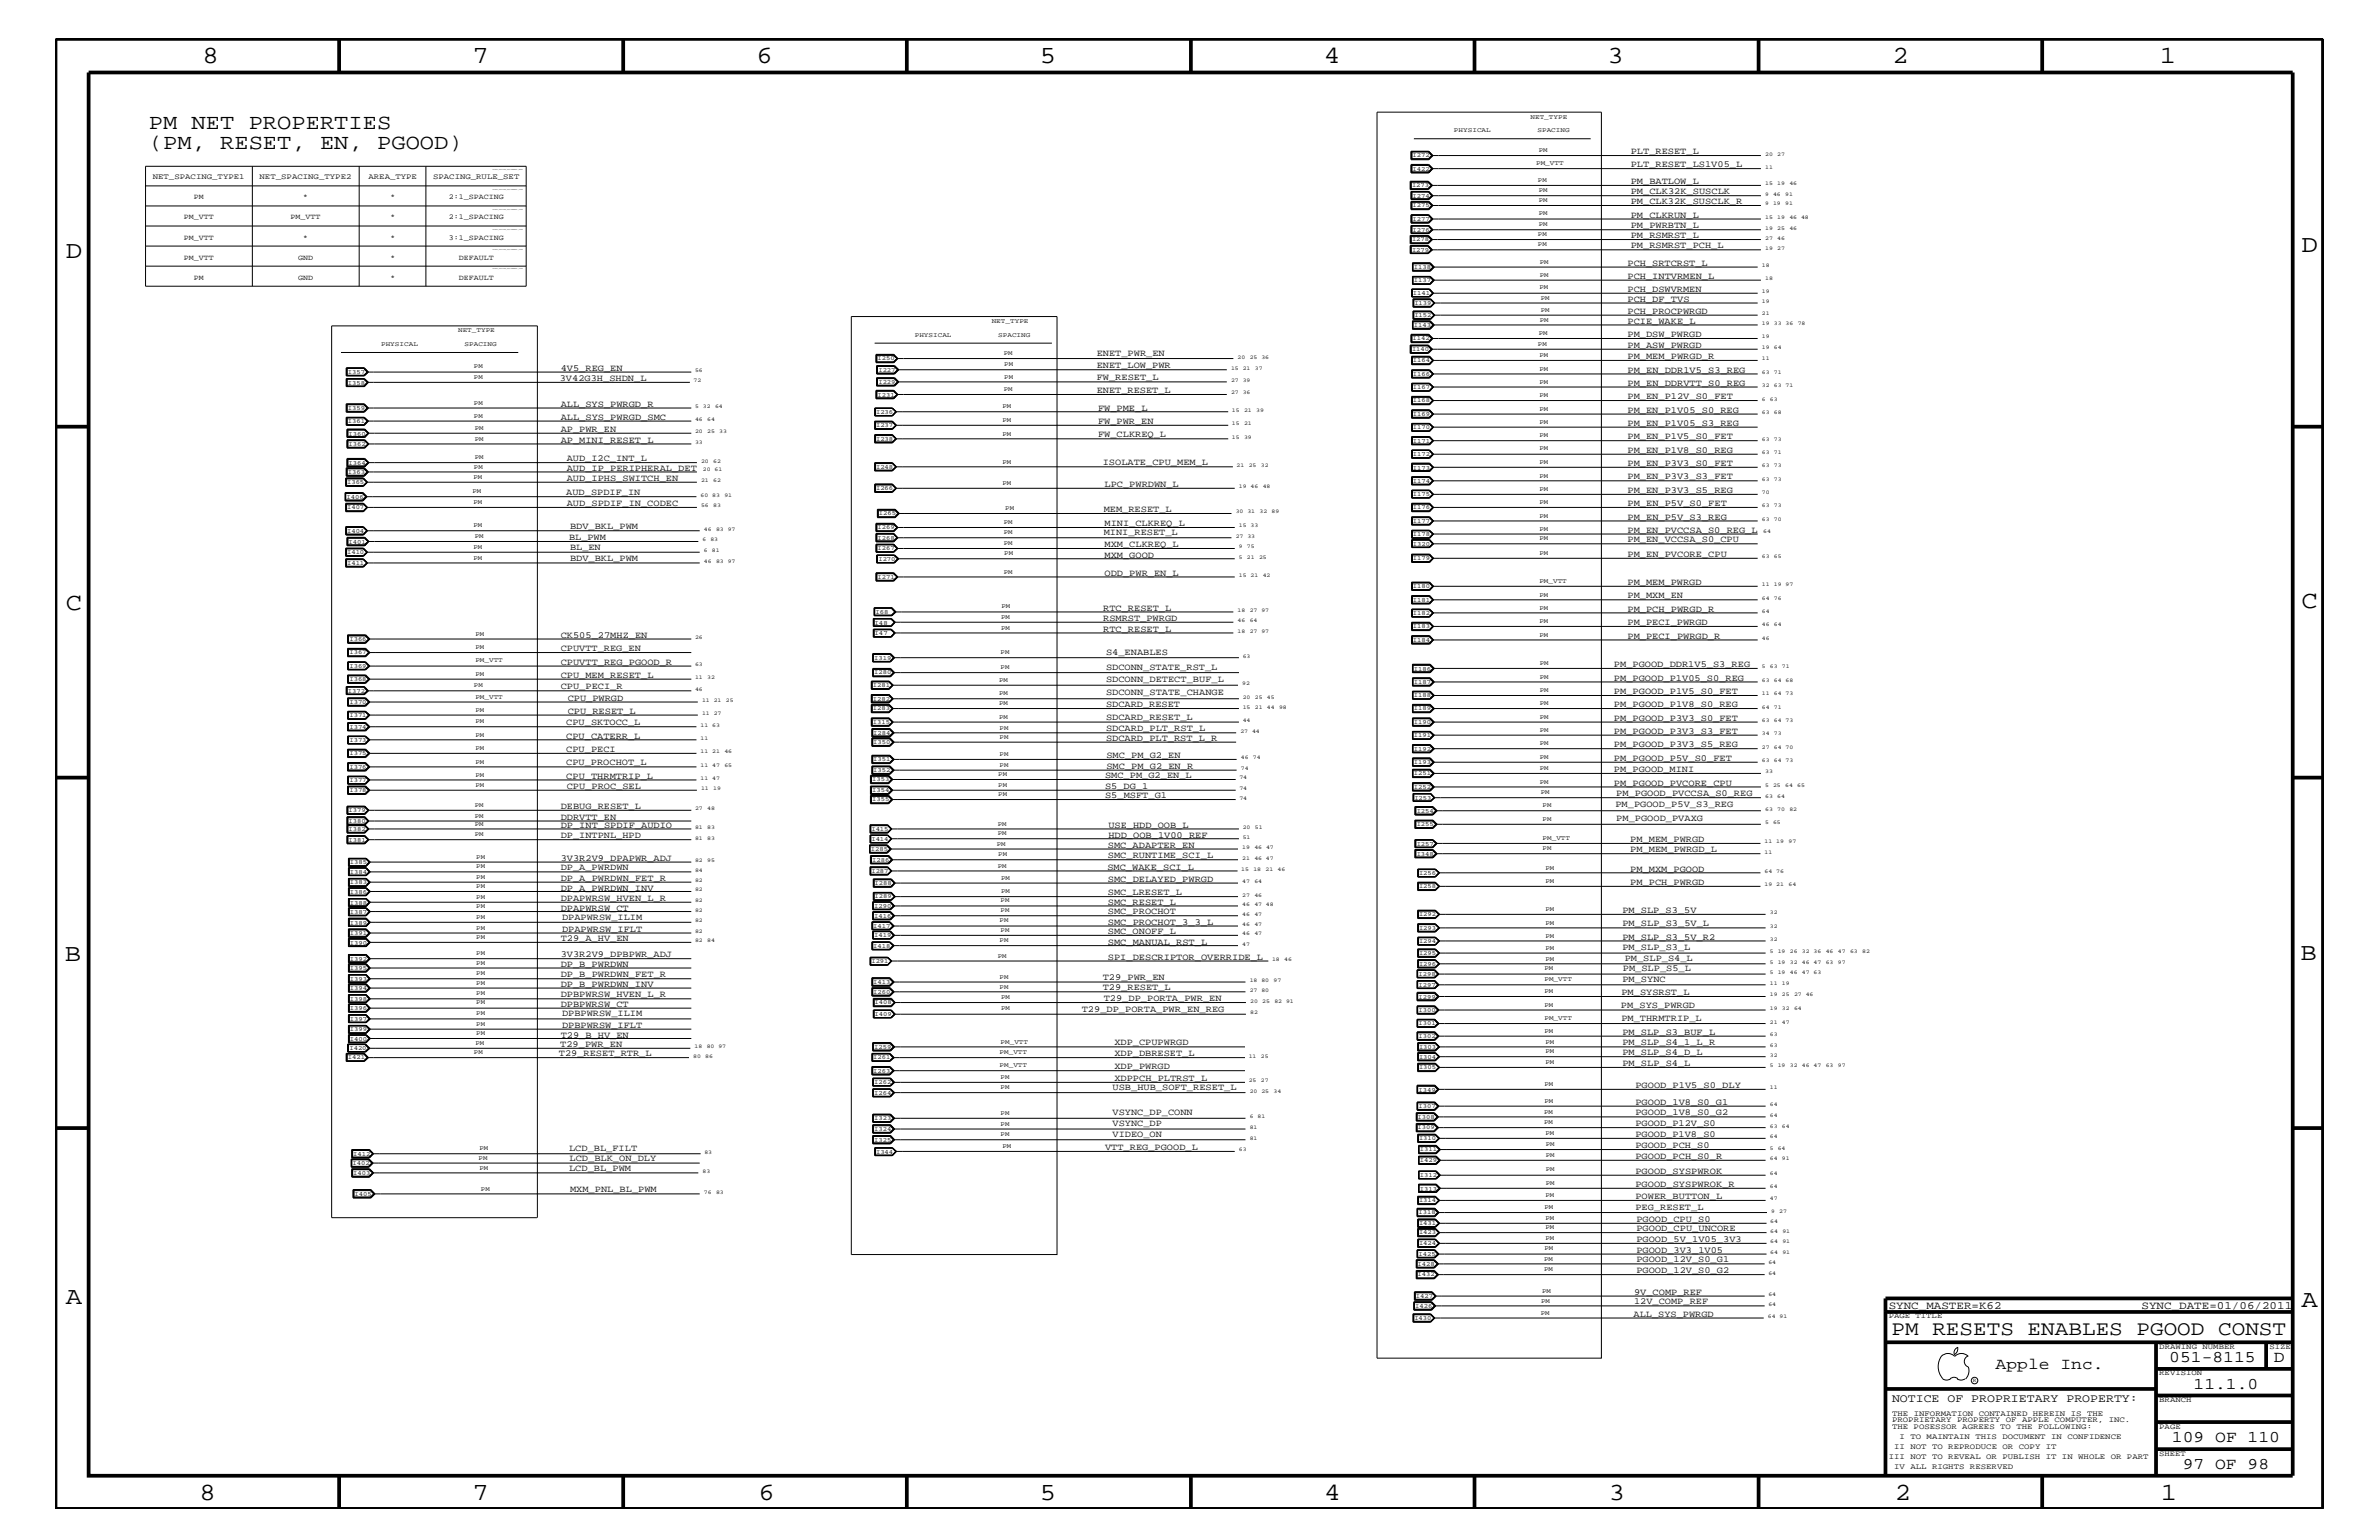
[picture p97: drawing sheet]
<svg xmlns="http://www.w3.org/2000/svg" width="432mm" height="279mm" viewBox="0 0 432 279" stroke-linecap="round" stroke-linejoin="round" font-family="sans-serif">
<defs><g id="words">
<g font-size="4.5">
<text x="36.7" y="11.5">8</text>
<text x="85.8" y="11.5">7</text>
<text x="137.3" y="11.5">6</text>
<text x="188.7" y="11.5">5</text>
<text x="240.3" y="11.5">4</text>
<text x="291.8" y="11.5">3</text>
<text x="343.5" y="11.5">2</text>
<text x="392" y="11.5">1</text>
<text x="11.9" y="46.8">D</text>
<text x="417.7" y="45.7">D</text>
<text x="11.9" y="110.6">C</text>
<text x="417.7" y="110.3">C</text>
<text x="11.8" y="174.3">B</text>
<text x="417.6" y="174.2">B</text>
<text x="11.9" y="236.7">A</text>
<text x="417.7" y="237.1">A</text>
<text x="36.2" y="272.1">8</text>
<text x="85.8" y="272.1">7</text>
<text x="137.7" y="272.1">6</text>
<text x="188.7" y="272.1">5</text>
<text x="240.4" y="272.1">4</text>
<text x="292" y="272.1">3</text>
<text x="343.9" y="272.1">2</text>
<text x="392.2" y="272.1">1</text>
</g>
<g font-size="3.9">
<text x="27" y="23.5">PM NET PROPERTIES</text>
<text x="27" y="27.1">(PM, RESET, EN, PGOOD)</text>
</g>
<text font-size="3.7" x="343.3" y="242.3">PM RESETS ENABLES PGOOD CONST</text>
<g font-size="3">
<text x="362.2" y="248.4">Apple Inc.</text>
<text x="393.7" y="247.1">051-8115</text>
<text x="398.1" y="252">11.1.0</text>
<text x="412.7" y="247.1">D</text>
<text x="394.2" y="261.6">109 OF 110</text>
<text x="396.2" y="266.6">97 OF 98</text>
</g>
<text font-size="2.1" x="343.4" y="254.4">NOTICE OF PROPRIETARY PROPERTY:</text>
<g font-size="2">
<text x="342.8" y="237.4">SYNC_MASTER=K62</text>
<text x="388.7" y="237.4">SYNC_DATE=01/06/2011</text>
</g>
<g font-size="1.7">
<text x="296" y="28">PLT_RESET_L</text>
<text x="296" y="35.2">PM_CLK32K_SUSCLK</text>
<text x="296" y="33.4">PM_BATLOW_L</text>
<text x="296" y="30.3">PLT_RESET_LS1V05_L</text>
<text x="296" y="37">PM_CLK32K_SUSCLK_R</text>
<text x="296" y="41.4">PM_PWRBTN_L</text>
<text x="296" y="39.5">PM_CLKRUN_L</text>
<text x="296" y="43.2">PM_RSMRST_L</text>
<text x="296" y="45.1">PM_RSMRST_PCH_L</text>
<text x="295.4" y="52.9">PCH_DSWVRMEN</text>
<text x="295.4" y="50.7">PCH_INTVRMEN_L</text>
<text x="295.4" y="48.2">PCH_SRTCRST_L</text>
<text x="295.4" y="58.7">PCIE_WAKE_L</text>
<text x="295.4" y="54.7">PCH_DF_TVS</text>
<text x="295.4" y="56.9">PCH_PROCPWRGD</text>
<text x="199.1" y="64.5">ENET_PWR_EN</text>
<text x="295.4" y="65.1">PM_MEM_PWRGD_R</text>
<text x="295.4" y="63.1">PM_ASW_PWRGD</text>
<text x="295.4" y="61.2">PM_DSW_PWRGD</text>
<text x="101.6" y="69.2">3V42G3H_SHDN_L</text>
<text x="101.8" y="67.3">4V5_REG_EN</text>
<text x="199.1" y="66.8">ENET_LOW_PWR</text>
<text x="199.1" y="69">FW_RESET_L</text>
<text x="199.1" y="71.3">ENET_RESET_L</text>
<text x="295.4" y="67.6">PM_EN_DDR1V5_S3_REG</text>
<text x="295.4" y="70">PM_EN_DDRVTT_S0_REG</text>
<text x="101.8" y="73.8">ALL_SYS_PWRGD_R</text>
<text x="101.8" y="76.2">ALL_SYS_PWRGD_SMC</text>
<text x="199.3" y="76.9">FW_PWR_EN</text>
<text x="199.3" y="74.5">FW_PME_L</text>
<text x="295.4" y="77.3">PM_EN_P1V05_S3_REG</text>
<text x="295.4" y="72.4">PM_EN_P12V_S0_FET</text>
<text x="295.4" y="74.9">PM_EN_P1V05_S0_REG</text>
<text x="101.8" y="80.3">AP_MINI_RESET_L</text>
<text x="101.8" y="78.3">AP_PWR_EN</text>
<text x="102.9" y="83.7">AUD_I2C_INT_L</text>
<text x="199.3" y="79.4">FW_CLKREQ_L</text>
<text x="295.4" y="79.7">PM_EN_P1V5_S0_FET</text>
<text x="295.4" y="82.2">PM_EN_P1V8_S0_REG</text>
<text x="102.8" y="89.9">AUD_SPDIF_IN</text>
<text x="102.9" y="87.2">AUD_IPHS_SWITCH_EN</text>
<text x="102.9" y="85.4">AUD_IP_PERIPHERAL_DET</text>
<text x="200.2" y="84.4">ISOLATE_CPU_MEM_L</text>
<text x="200.5" y="88.3">LPC_PWRDWN_L</text>
<text x="295.4" y="84.5">PM_EN_P3V3_S0_FET</text>
<text x="295.4" y="89.4">PM_EN_P3V3_S5_REG</text>
<text x="295.4" y="87">PM_EN_P3V3_S3_FET</text>
<text x="102.9" y="91.8">AUD_SPDIF_IN_CODEC</text>
<text x="103.5" y="96">BDV_BKL_PWM</text>
<text x="200.3" y="92.9">MEM_RESET_L</text>
<text x="200.5" y="95.4">MINI_CLKREQ_L</text>
<text x="295.4" y="94.3">PM_EN_P5V_S3_REG</text>
<text x="295.4" y="91.8">PM_EN_P5V_S0_FET</text>
<text x="103.3" y="97.9">BL_PWM</text>
<text x="103.5" y="101.8">BDV_BKL_PWM</text>
<text x="103.5" y="99.9">BL_EN</text>
<text x="200.3" y="97.1">MINI_RESET_L</text>
<text x="200.5" y="99.3">MXM_CLKREQ_L</text>
<text x="200.5" y="101.2">MXM_GOOD</text>
<text x="295.4" y="98.4">PM_EN_VCCSA_S0_CPU</text>
<text x="295.4" y="101">PM_EN_PVCORE_CPU</text>
<text x="295.4" y="96.7">PM_EN_PVCCSA_S0_REG_L</text>
<text x="200.5" y="104.4">ODD_PWR_EN_L</text>
<text x="295.4" y="106.1">PM_MEM_PWRGD</text>
<text x="200.2" y="112.7">RSMRST_PWRGD</text>
<text x="200.2" y="110.8">RTC_RESET_L</text>
<text x="295.4" y="111">PM_PCH_PWRGD_R</text>
<text x="295.4" y="113.4">PM_PECI_PWRGD</text>
<text x="295.4" y="108.6">PM_MXM_EN</text>
<text x="101.8" y="115.7">CK505_27MHZ_EN</text>
<text x="101.8" y="118.1">CPUVTT_REG_EN</text>
<text x="200.2" y="114.7">RTC_RESET_L</text>
<text x="200.7" y="118.9">S4_ENABLES</text>
<text x="295.4" y="115.9">PM_PECI_PWRGD_R</text>
<text x="101.8" y="120.6">CPUVTT_REG_PGOOD_R</text>
<text x="101.8" y="123">CPU_MEM_RESET_L</text>
<text x="101.8" y="125.1">CPU_PECI_R</text>
<text x="200.7" y="121.5">SDCONN_STATE_RST_L</text>
<text x="200.7" y="123.7">SDCONN_DETECT_BUF_L</text>
<text x="292.9" y="121">PM_PGOOD_DDR1V5_S3_REG</text>
<text x="292.9" y="123.5">PM_PGOOD_P1V05_S0_REG</text>
<text x="292.9" y="125.9">PM_PGOOD_P1V5_S0_FET</text>
<text x="102.8" y="131.6">CPU_SKTOCC_L</text>
<text x="103" y="127.1">CPU_PWRGD</text>
<text x="103" y="129.6">CPU_RESET_L</text>
<text x="200.7" y="130.7">SDCARD_RESET_L</text>
<text x="200.7" y="126.2">SDCONN_STATE_CHANGE</text>
<text x="200.7" y="128.2">SDCARD_RESET</text>
<text x="292.9" y="130.8">PM_PGOOD_P3V3_S0_FET</text>
<text x="292.9" y="128.3">PM_PGOOD_P1V8_S0_REG</text>
<text x="102.8" y="136.4">CPU_PECI</text>
<text x="102.8" y="134.1">CPU_CATERR_L</text>
<text x="200.7" y="134.4">SDCARD_PLT_RST_L_R</text>
<text x="200.7" y="132.7">SDCARD_PLT_RST_L</text>
<text x="200.8" y="137.5">SMC_PM_G2_EN</text>
<text x="292.9" y="133.2">PM_PGOOD_P3V3_S3_FET</text>
<text x="292.9" y="135.6">PM_PGOOD_P3V3_S5_REG</text>
<text x="102.8" y="138.9">CPU_PROCHOT_L</text>
<text x="102.8" y="141.3">CPU_THRMTRIP_L</text>
<text x="102.9" y="143.1">CPU_PROC_SEL</text>
<text x="200.6" y="143.1">S5_DG_1</text>
<text x="200.6" y="141.2">SMC_PM_G2_EN_L</text>
<text x="200.8" y="139.5">SMC_PM_G2_EN_R</text>
<text x="292.9" y="142.5">PM_PGOOD_PVCORE_CPU</text>
<text x="292.9" y="140.1">PM_PGOOD_MINI</text>
<text x="292.9" y="138">PM_PGOOD_P5V_S0_FET</text>
<text x="101.8" y="146.8">DEBUG_RESET_L</text>
<text x="101.8" y="148.7">DDRVTT_EN</text>
<text x="200.6" y="144.8">S5_MSFT_G1</text>
<text x="293.2" y="146.5">PM_PGOOD_P5V_S3_REG</text>
<text x="293.4" y="144.5">PM_PGOOD_PVCCSA_S0_REG</text>
<text x="293.4" y="149">PM_PGOOD_PVAXG</text>
<text x="101.8" y="150.1">DP_INT_SPDIF_AUDIO</text>
<text x="101.8" y="152.1">DP_INTPNL_HPD</text>
<text x="201.1" y="153.8">SMC_ADAPTER_EN</text>
<text x="201.1" y="155.7">SMC_RUNTIME_SCI_L</text>
<text x="201.2" y="152">HDD_OOB_1V00_REF</text>
<text x="201.2" y="150.1">USE_HDD_OOB_L</text>
<text x="295.9" y="154.6">PM_MEM_PWRGD_L</text>
<text x="295.9" y="152.9">PM_MEM_PWRGD</text>
<text x="101.8" y="156.2">3V3R2V9_DPAPWR_ADJ</text>
<text x="101.8" y="161.6">DP_A_PWRDWN_INV</text>
<text x="101.8" y="159.9">DP_A_PWRDWN_FET_R</text>
<text x="101.8" y="157.9">DP_A_PWRDWN</text>
<text x="201" y="157.8">SMC_WAKE_SCI_L</text>
<text x="201.1" y="160">SMC_DELAYED_PWRGD</text>
<text x="295.9" y="158.2">PM_MXM_PGOOD</text>
<text x="295.9" y="160.6">PM_PCH_PWRGD</text>
<text x="101.8" y="165.2">DPAPWRSW_CT</text>
<text x="101.8" y="163.5">DPAPWRSW_HVEN_L_R</text>
<text x="102" y="166.9">DPAPWRSW_ILIM</text>
<text x="201.1" y="167.8">SMC_PROCHOT_3_3_L</text>
<text x="201.1" y="162.4">SMC_LRESET_L</text>
<text x="201.1" y="164.1">SMC_RESET_L</text>
<text x="201.1" y="165.9">SMC_PROCHOT</text>
<text x="294.5" y="165.6">PM_SLP_S3_5V</text>
<text x="101.8" y="170.7">T29_A_HV_EN</text>
<text x="101.8" y="173.7">3V3R2V9_DPBPWR_ADJ</text>
<text x="102" y="169">DPAPWRSW_IFLT</text>
<text x="201.1" y="169.4">SMC_ONOFF_L</text>
<text x="201.1" y="171.4">SMC_MANUAL_RST_L</text>
<text x="294.5" y="168.1">PM_SLP_S3_5V_L</text>
<text x="294.5" y="170.5">PM_SLP_S3_5V_R2</text>
<text x="294.5" y="172.3">PM_SLP_S3_L</text>
<text x="101.8" y="179">DP_B_PWRDWN_INV</text>
<text x="101.8" y="177.3">DP_B_PWRDWN_FET_R</text>
<text x="101.8" y="175.4">DP_B_PWRDWN</text>
<text x="200.2" y="177.7">T29_PWR_EN</text>
<text x="200.2" y="179.6">T29_RESET_L</text>
<text x="201.1" y="174.2">SPI_DESCRIPTOR_OVERRIDE_L</text>
<text x="294.5" y="178.3">PM_SYNC</text>
<text x="294.6" y="176.2">PM_SLP_S5_L</text>
<text x="294.9" y="174.4">PM_SLP_S4_L</text>
<text x="101.8" y="182.7">DPBPWRSW_CT</text>
<text x="101.8" y="181">DPBPWRSW_HVEN_L_R</text>
<text x="102" y="184.3">DPBPWRSW_ILIM</text>
<text x="196.3" y="183.6">T29_DP_PORTA_PWR_EN_REG</text>
<text x="200.3" y="181.6">T29_DP_PORTA_PWR_EN</text>
<text x="294.2" y="182.9">PM_SYS_PWRGD</text>
<text x="294.3" y="180.5">PM_SYSRST_L</text>
<text x="294.3" y="185.3">PM_THRMTRIP_L</text>
<text x="101.4" y="191.6">T29_RESET_RTR_L</text>
<text x="101.7" y="189.9">T29_PWR_EN</text>
<text x="101.8" y="188.2">T29_B_HV_EN</text>
<text x="102" y="186.5">DPBPWRSW_IFLT</text>
<text x="202.3" y="191.6">XDP_DBRESET_L</text>
<text x="202.3" y="189.7">XDP_CPUPWRGD</text>
<text x="294.5" y="189.7">PM_SLP_S4_1_L_R</text>
<text x="294.5" y="191.5">PM_SLP_S4_D_L</text>
<text x="294.5" y="187.7">PM_SLP_S3_BUF_L</text>
<text x="201.9" y="197.8">USB_HUB_SOFT_RESET_L</text>
<text x="202.3" y="196.1">XDPPCH_PLTRST_L</text>
<text x="202.3" y="194">XDP_PWRGD</text>
<text x="294.5" y="193.4">PM_SLP_S4_L</text>
<text x="296.8" y="197.4">PGOOD_P1V5_S0_DLY</text>
<text x="201.9" y="202.4">VSYNC_DP_CONN</text>
<text x="296.8" y="202.4">PGOOD_1V8_S0_G2</text>
<text x="296.8" y="200.4">PGOOD_1V8_S0_G1</text>
<text x="103.3" y="208.9">LCD_BL_FILT</text>
<text x="200.6" y="208.6">VTT_REG_PGOOD_L</text>
<text x="201.9" y="206.3">VIDEO_ON</text>
<text x="201.9" y="204.3">VSYNC_DP</text>
<text x="296.8" y="204.2">PGOOD_P12V_S0</text>
<text x="296.8" y="208.3">PGOOD_PCH_S0</text>
<text x="296.8" y="206.3">PGOOD_P1V8_S0</text>
<text x="103.3" y="212.5">LCD_BL_PWM</text>
<text x="103.4" y="210.7">LCD_BLK_ON_DLY</text>
<text x="296.8" y="210.3">PGOOD_PCH_S0_R</text>
<text x="296.8" y="215.3">PGOOD_SYSPWROK_R</text>
<text x="296.8" y="213">PGOOD_SYSPWROK</text>
<text x="103.5" y="216.2">MXM_PNL_BL_PWM</text>
<text x="296.8" y="217.5">POWER_BUTTON_L</text>
<text x="296.8" y="219.5">PEG_RESET_L</text>
<text x="297" y="221.7">PGOOD_CPU_S0</text>
<text x="297" y="223.4">PGOOD_CPU_UNCORE</text>
<text x="297" y="227.3">PGOOD_3V3_1V05</text>
<text x="297" y="225.3">PGOOD_5V_1V05_3V3</text>
<text x="297" y="230.9">PGOOD_12V_S0_G2</text>
<text x="297" y="229">PGOOD_12V_S0_G1</text>
<text x="296.5" y="238.9">ALL_SYS_PWRGD</text>
<text x="296.6" y="236.7">12V_COMP_REF</text>
<text x="296.6" y="234.9">9V_COMP_REF</text>
</g>
<g font-size="1.4">
<text x="27.7" y="32.5">NET_SPACING_TYPE1</text>
<text x="47.1" y="32.5">NET_SPACING_TYPE2</text>
<text x="66.9" y="32.5">AREA_TYPE</text>
<text x="78.6" y="32.5">SPACING_RULE_SET</text>
<text x="33.4" y="39.8">PM_VTT</text>
<text x="35.2" y="36.2">PM</text>
<text x="52.7" y="39.8">PM_VTT</text>
<text x="55" y="36.2">*</text>
<text x="70.9" y="39.8">*</text>
<text x="70.9" y="36.2">*</text>
<text x="81.4" y="39.8">2:1_SPACING</text>
<text x="81.4" y="36.2">2:1_SPACING</text>
<text x="33.4" y="47.1">PM_VTT</text>
<text x="33.4" y="43.5">PM_VTT</text>
<text x="54.1" y="47.1">GND</text>
<text x="55" y="43.5">*</text>
<text x="70.9" y="43.5">*</text>
<text x="70.9" y="47.1">*</text>
<text x="81.4" y="43.5">3:1_SPACING</text>
<text x="83.3" y="47.1">DEFAULT</text>
<text x="35.2" y="50.7">PM</text>
<text x="54.1" y="50.7">GND</text>
<text x="70.9" y="50.7">*</text>
<text x="83.3" y="50.7">DEFAULT</text>
<text x="342.8" y="239.2">PAGE TITLE</text>
<text x="391.9" y="244.7">DRAWING NUMBER</text>
<text x="411.9" y="244.7">SIZE</text>
<text x="391.9" y="249.5">REVISION</text>
<text x="343.4" y="256.8">THE INFORMATION CONTAINED HEREIN IS THE</text>
<text x="391.9" y="254.4">BRANCH</text>
<text x="343.4" y="259.3">THE POSESSOR AGREES TO THE FOLLOWING:</text>
<text x="343.4" y="258">PROPRIETARY PROPERTY OF APPLE COMPUTER, INC.</text>
<text x="343.8" y="262.9">II NOT TO REPRODUCE OR COPY IT</text>
<text x="344.8" y="261.1">I TO MAINTAIN THIS DOCUMENT IN CONFIDENCE</text>
<text x="391.9" y="259.3">PAGE</text>
<text x="342.8" y="264.7">III NOT TO REVEAL OR PUBLISH IT IN WHOLE OR PART</text>
<text x="343.8" y="266.6">IV ALL RIGHTS RESERVED</text>
<text x="391.9" y="264.1">SHEET</text>
</g>
<g font-size="1.2">
<text x="263.9" y="24">PHYSICAL</text>
<text x="277.8" y="21.5">NET_TYPE</text>
<text x="279.1" y="24">SPACING</text>
<text x="256.4" y="28.6">I272</text>
<text x="279.3" y="27.5">PM</text>
<text x="256.3" y="34">I273</text>
<text x="256.4" y="31">I422</text>
<text x="256.4" y="35.8">I274</text>
<text x="278.8" y="30">PM_VTT</text>
<text x="279.1" y="33">PM</text>
<text x="279.3" y="34.8">PM</text>
<text x="256.4" y="37.6">I275</text>
<text x="256.4" y="40.1">I277</text>
<text x="279.3" y="36.7">PM</text>
<text x="279.3" y="41">PM</text>
<text x="279.3" y="39.1">PM</text>
<text x="256.3" y="43.8">I278</text>
<text x="256.3" y="45.7">I279</text>
<text x="256.4" y="42">I276</text>
<text x="279.1" y="42.9">PM</text>
<text x="279.1" y="44.6">PM</text>
<text x="279.5" y="47.9">PM</text>
<text x="256.5" y="53.5">I141</text>
<text x="256.6" y="51.3">I137</text>
<text x="256.6" y="48.8">I138</text>
<text x="279.4" y="52.5">PM</text>
<text x="279.5" y="50.2">PM</text>
<text x="180" y="58.6">NET_TYPE</text>
<text x="256.6" y="59.4">I143</text>
<text x="256.7" y="55.3">I139</text>
<text x="256.7" y="57.5">I152</text>
<text x="279.5" y="58.4">PM</text>
<text x="279.7" y="54.4">PM</text>
<text x="279.7" y="56.6">PM</text>
<text x="69.2" y="62.8">PHYSICAL</text>
<text x="83.1" y="60.3">NET_TYPE</text>
<text x="84.3" y="62.8">SPACING</text>
<text x="159.3" y="65.4">I250</text>
<text x="166" y="61.1">PHYSICAL</text>
<text x="181.2" y="61.1">SPACING</text>
<text x="182.2" y="64.5">PM</text>
<text x="256.3" y="63.7">I140</text>
<text x="256.4" y="61.8">I142</text>
<text x="256.5" y="65.7">I164</text>
<text x="279.1" y="62.8">PM</text>
<text x="279.3" y="60.8">PM</text>
<text x="279.4" y="64.8">PM</text>
<text x="63.2" y="67.8">I357</text>
<text x="63.2" y="69.8">I358</text>
<text x="86" y="68.8">PM</text>
<text x="86" y="66.8">PM</text>
<text x="159.3" y="72">I231</text>
<text x="159.4" y="67.5">I227</text>
<text x="159.4" y="69.6">I229</text>
<text x="182.2" y="71">PM</text>
<text x="182.3" y="66.5">PM</text>
<text x="182.3" y="68.7">PM</text>
<text x="256.5" y="68.2">I166</text>
<text x="256.5" y="70.6">I167</text>
<text x="279.4" y="67.3">PM</text>
<text x="279.4" y="69.6">PM</text>
<text x="63.2" y="74.4">I359</text>
<text x="63.2" y="76.8">I361</text>
<text x="86" y="73.4">PM</text>
<text x="86" y="75.8">PM</text>
<text x="159" y="75.1">I236</text>
<text x="159" y="77.5">I237</text>
<text x="181.9" y="74.1">PM</text>
<text x="181.9" y="76.6">PM</text>
<text x="256.5" y="73">I168</text>
<text x="256.5" y="75.5">I169</text>
<text x="256.5" y="77.9">I170</text>
<text x="279.4" y="76.9">PM</text>
<text x="279.4" y="72.1">PM</text>
<text x="279.4" y="74.5">PM</text>
<text x="63.2" y="79">I360</text>
<text x="63.2" y="80.9">I362</text>
<text x="86.2" y="83.3">PM</text>
<text x="86.2" y="80">PM</text>
<text x="86.2" y="78">PM</text>
<text x="159" y="80">I238</text>
<text x="181.9" y="79">PM</text>
<text x="256.5" y="80.3">I171</text>
<text x="256.5" y="82.7">I172</text>
<text x="279.4" y="79.4">PM</text>
<text x="279.4" y="81.7">PM</text>
<text x="63" y="87.8">I365</text>
<text x="63.2" y="86">I363</text>
<text x="63.2" y="84.4">I364</text>
<text x="85.8" y="89.5">PM</text>
<text x="85.9" y="86.9">PM</text>
<text x="86" y="85">PM</text>
<text x="159" y="88.9">I266</text>
<text x="159" y="85">I248</text>
<text x="181.9" y="88">PM</text>
<text x="181.9" y="84.1">PM</text>
<text x="256.5" y="85.2">I173</text>
<text x="256.5" y="87.6">I174</text>
<text x="279.4" y="84.2">PM</text>
<text x="279.4" y="89">PM</text>
<text x="279.4" y="86.6">PM</text>
<text x="62.9" y="90.5">I406</text>
<text x="63" y="92.4">I407</text>
<text x="85.9" y="91.5">PM</text>
<text x="85.9" y="95.7">PM</text>
<text x="159.5" y="93.5">I265</text>
<text x="182.2" y="95.1">PM</text>
<text x="182.5" y="92.6">PM</text>
<text x="256.5" y="90">I175</text>
<text x="256.5" y="92.4">I176</text>
<text x="256.5" y="94.9">I177</text>
<text x="279.4" y="93.9">PM</text>
<text x="279.4" y="91.5">PM</text>
<text x="63" y="96.7">I404</text>
<text x="63" y="100.5">I410</text>
<text x="63.2" y="98.7">I401</text>
<text x="85.9" y="101.5">PM</text>
<text x="85.9" y="99.6">PM</text>
<text x="86.2" y="97.6">PM</text>
<text x="159.3" y="99.9">I267</text>
<text x="159.3" y="97.9">I268</text>
<text x="159.3" y="96">I269</text>
<text x="159.4" y="101.8">I270</text>
<text x="182.2" y="96.9">PM</text>
<text x="182.2" y="98.8">PM</text>
<text x="182.3" y="100.8">PM</text>
<text x="256.5" y="99">I320</text>
<text x="256.5" y="97.3">I178</text>
<text x="256.5" y="101.6">I179</text>
<text x="279.4" y="98">PM</text>
<text x="279.4" y="100.7">PM</text>
<text x="279.4" y="96.3">PM</text>
<text x="63" y="102.5">I411</text>
<text x="159.3" y="105">I271</text>
<text x="182.2" y="104.1">PM</text>
<text x="256.5" y="106.7">I180</text>
<text x="279.4" y="105.8">PM_VTT</text>
<text x="158.7" y="113.3">I48</text>
<text x="158.9" y="111.4">I68</text>
<text x="181.7" y="112.3">PM</text>
<text x="181.8" y="110.3">PM</text>
<text x="256.5" y="109.2">I181</text>
<text x="256.5" y="111.6">I182</text>
<text x="256.5" y="114">I183</text>
<text x="279.4" y="113.1">PM</text>
<text x="279.4" y="110.6">PM</text>
<text x="279.4" y="108.2">PM</text>
<text x="63.4" y="116.4">I366</text>
<text x="63.4" y="118.7">I367</text>
<text x="86.3" y="115.3">PM</text>
<text x="86.3" y="117.8">PM</text>
<text x="158.7" y="119.7">I319</text>
<text x="158.7" y="115.3">I47</text>
<text x="181.6" y="118.7">PM</text>
<text x="181.7" y="114.2">PM</text>
<text x="256.5" y="116.4">I184</text>
<text x="279.4" y="115.5">PM</text>
<text x="63.2" y="125.7">I372</text>
<text x="63.4" y="123.6">I368</text>
<text x="63.4" y="121.2">I369</text>
<text x="86" y="124.7">PM</text>
<text x="86.3" y="120.2">PM_VTT</text>
<text x="86.3" y="122.6">PM</text>
<text x="158.4" y="124.7">I281</text>
<text x="158.7" y="122.4">I280</text>
<text x="181.4" y="123.7">PM</text>
<text x="181.6" y="121.4">PM</text>
<text x="256.6" y="121.7">I186</text>
<text x="256.6" y="124.1">I187</text>
<text x="279.5" y="120.7">PM</text>
<text x="279.5" y="123.1">PM</text>
<text x="279.5" y="125.5">PM</text>
<text x="63.4" y="127.7">I370</text>
<text x="63.4" y="130.2">I371</text>
<text x="86.3" y="126.8">PM_VTT</text>
<text x="86.3" y="129.1">PM</text>
<text x="86.3" y="131.3">PM</text>
<text x="158.4" y="127.1">I282</text>
<text x="158.4" y="128.9">I283</text>
<text x="158.4" y="131.3">I315</text>
<text x="181.4" y="130.4">PM</text>
<text x="181.4" y="126.2">PM</text>
<text x="181.4" y="128">PM</text>
<text x="256.6" y="126.5">I188</text>
<text x="256.6" y="128.9">I189</text>
<text x="256.6" y="131.3">I190</text>
<text x="279.5" y="130.4">PM</text>
<text x="279.5" y="128">PM</text>
<text x="63.4" y="134.6">I373</text>
<text x="63.4" y="132.2">I374</text>
<text x="63.4" y="137">I375</text>
<text x="86.3" y="136.1">PM</text>
<text x="86.3" y="133.6">PM</text>
<text x="158.5" y="135">I350</text>
<text x="158.5" y="133.3">I284</text>
<text x="181.4" y="137.2">PM</text>
<text x="181.4" y="134.1">PM</text>
<text x="181.4" y="132.4">PM</text>
<text x="256.6" y="133.8">I191</text>
<text x="256.6" y="136.2">I192</text>
<text x="279.5" y="132.8">PM</text>
<text x="279.5" y="135.2">PM</text>
<text x="279.5" y="137.7">PM</text>
<text x="63.4" y="139.5">I376</text>
<text x="63.4" y="141.9">I377</text>
<text x="63.4" y="143.7">I378</text>
<text x="86.3" y="142.8">PM</text>
<text x="86.3" y="138.5">PM</text>
<text x="86.3" y="140.9">PM</text>
<text x="158.3" y="141.8">I353</text>
<text x="158.3" y="143.7">I354</text>
<text x="158.5" y="138.1">I351</text>
<text x="158.5" y="140.1">I352</text>
<text x="181.2" y="142.8">PM</text>
<text x="181.2" y="140.8">PM</text>
<text x="181.4" y="139.1">PM</text>
<text x="256.6" y="138.6">I193</text>
<text x="256.6" y="140.7">I251</text>
<text x="256.6" y="143.1">I252</text>
<text x="279.5" y="142.2">PM</text>
<text x="279.5" y="139.7">PM</text>
<text x="63.2" y="147.3">I379</text>
<text x="63.2" y="149.3">I380</text>
<text x="86.2" y="146.4">PM</text>
<text x="86.2" y="149.8">PM</text>
<text x="86.2" y="148.4">PM</text>
<text x="158.3" y="145.4">I355</text>
<text x="181.1" y="149.8">PM</text>
<text x="181.2" y="144.5">PM</text>
<text x="256.7" y="145.1">I253</text>
<text x="257.1" y="147.5">I254</text>
<text x="257.1" y="149.9">I255</text>
<text x="279.7" y="144">PM</text>
<text x="280" y="146.5">PM</text>
<text x="280" y="149">PM</text>
<text x="63.2" y="152.7">I381</text>
<text x="63.2" y="150.7">I382</text>
<text x="86.2" y="151.8">PM</text>
<text x="86.4" y="155.8">PM</text>
<text x="158.1" y="154.4">I285</text>
<text x="158.2" y="152.6">I414</text>
<text x="158.2" y="150.7">I415</text>
<text x="180.9" y="153.4">PM</text>
<text x="181.1" y="151.6">PM</text>
<text x="181.2" y="155.4">PM</text>
<text x="257.1" y="155.2">I348</text>
<text x="257.1" y="153.4">I257</text>
<text x="280" y="154.3">PM</text>
<text x="280" y="152.4">PM_VTT</text>
<text x="63.5" y="160.5">I383</text>
<text x="63.5" y="158.5">I384</text>
<text x="63.5" y="156.8">I385</text>
<text x="86.4" y="161.1">PM</text>
<text x="86.4" y="159.5">PM</text>
<text x="86.4" y="157.5">PM</text>
<text x="158.2" y="158.4">I287</text>
<text x="158.3" y="156.3">I286</text>
<text x="158.7" y="160.6">I288</text>
<text x="181.1" y="157.4">PM</text>
<text x="181.7" y="159.6">PM</text>
<text x="181.7" y="162">PM</text>
<text x="257.6" y="158.8">I256</text>
<text x="257.6" y="161.1">I258</text>
<text x="280.5" y="160.2">PM</text>
<text x="280.5" y="157.8">PM</text>
<text x="63.5" y="162.2">I386</text>
<text x="63.5" y="165.8">I387</text>
<text x="63.5" y="164.1">I388</text>
<text x="63.5" y="167.8">I389</text>
<text x="86.4" y="164.8">PM</text>
<text x="86.4" y="163.1">PM</text>
<text x="86.4" y="166.7">PM</text>
<text x="158.7" y="166.5">I416</text>
<text x="158.7" y="164.7">I290</text>
<text x="158.7" y="163">I289</text>
<text x="181.4" y="167.3">PM</text>
<text x="181.6" y="163.7">PM</text>
<text x="181.6" y="165.6">PM</text>
<text x="257.6" y="166.2">I292</text>
<text x="280.5" y="167.8">PM</text>
<text x="280.5" y="165.3">PM</text>
<text x="63.5" y="171.4">I390</text>
<text x="63.5" y="169.7">I391</text>
<text x="86.4" y="170.4">PM</text>
<text x="86.4" y="173.3">PM</text>
<text x="86.4" y="168.7">PM</text>
<text x="158.5" y="168.3">I417</text>
<text x="158.5" y="172">I418</text>
<text x="158.7" y="170">I419</text>
<text x="181.1" y="173.8">PM</text>
<text x="181.4" y="171">PM</text>
<text x="181.6" y="169">PM</text>
<text x="257.6" y="168.7">I293</text>
<text x="257.6" y="171.1">I294</text>
<text x="257.6" y="173.3">I295</text>
<text x="280.5" y="170.1">PM</text>
<text x="280.5" y="172.3">PM</text>
<text x="63.5" y="174.3">I392</text>
<text x="63.5" y="177.9">I393</text>
<text x="63.5" y="179.6">I394</text>
<text x="63.5" y="176">I395</text>
<text x="86.4" y="178.7">PM</text>
<text x="86.4" y="176.9">PM</text>
<text x="86.4" y="175">PM</text>
<text x="158.2" y="174.8">I291</text>
<text x="158.5" y="178.5">I413</text>
<text x="181.4" y="177.6">PM</text>
<text x="181.4" y="179.4">PM</text>
<text x="257.5" y="179">I297</text>
<text x="257.5" y="177.1">I298</text>
<text x="257.6" y="175.2">I296</text>
<text x="280.3" y="178">PM_VTT</text>
<text x="280.3" y="176.1">PM</text>
<text x="280.5" y="174.3">PM</text>
<text x="63.5" y="183.2">I396</text>
<text x="63.5" y="185.2">I397</text>
<text x="63.5" y="181.6">I398</text>
<text x="86.4" y="182.2">PM</text>
<text x="86.4" y="184.2">PM</text>
<text x="86.4" y="180.5">PM</text>
<text x="158.5" y="180.4">I260</text>
<text x="158.7" y="182.2">I408</text>
<text x="158.7" y="184.3">I409</text>
<text x="181.7" y="181.3">PM</text>
<text x="181.7" y="183.3">PM</text>
<text x="257.5" y="181.2">I299</text>
<text x="257.5" y="183.6">I300</text>
<text x="280.3" y="185">PM_VTT</text>
<text x="280.3" y="182.7">PM</text>
<text x="280.3" y="180.2">PM</text>
<text x="63.4" y="190.5">I420</text>
<text x="63.5" y="187.1">I399</text>
<text x="63.5" y="188.8">I400</text>
<text x="86" y="191.2">PM</text>
<text x="86.3" y="189.5">PM</text>
<text x="86.4" y="187.8">PM</text>
<text x="86.4" y="186.1">PM</text>
<text x="158.7" y="190.3">I259</text>
<text x="181.4" y="191.2">PM_VTT</text>
<text x="181.6" y="189.3">PM_VTT</text>
<text x="257.5" y="186">I301</text>
<text x="257.5" y="188.3">I302</text>
<text x="257.6" y="190.3">I303</text>
<text x="280.3" y="187.4">PM</text>
<text x="280.5" y="189.3">PM</text>
<text x="280.5" y="191.1">PM</text>
<text x="63.2" y="192.2">I421</text>
<text x="158.5" y="192.2">I261</text>
<text x="158.5" y="194.7">I263</text>
<text x="158.7" y="196.7">I262</text>
<text x="181.4" y="193.7">PM_VTT</text>
<text x="181.6" y="195.7">PM</text>
<text x="181.6" y="197.6">PM</text>
<text x="257.6" y="192.1">I304</text>
<text x="257.6" y="194">I305</text>
<text x="280.3" y="197">PM</text>
<text x="280.5" y="193.1">PM</text>
<text x="158.7" y="203.2">I323</text>
<text x="158.7" y="198.7">I264</text>
<text x="181.6" y="202.3">PM</text>
<text x="257.3" y="203">I308</text>
<text x="257.5" y="198.1">I349</text>
<text x="257.5" y="201">I307</text>
<text x="280.2" y="202">PM</text>
<text x="280.2" y="204">PM</text>
<text x="280.3" y="200.1">PM</text>
<text x="64.1" y="209.7">I412</text>
<text x="87" y="208.7">PM</text>
<text x="158.7" y="205.2">I324</text>
<text x="158.7" y="207.1">I325</text>
<text x="159" y="209.3">I344</text>
<text x="181.6" y="206.2">PM</text>
<text x="181.6" y="204.2">PM</text>
<text x="181.9" y="208.3">PM</text>
<text x="257.3" y="204.9">I309</text>
<text x="257.6" y="206.9">I310</text>
<text x="257.7" y="208.9">I311</text>
<text x="280.5" y="205.9">PM</text>
<text x="280.6" y="208">PM</text>
<text x="280.6" y="209.9">PM</text>
<text x="64" y="211.4">I402</text>
<text x="64.1" y="213.2">I403</text>
<text x="86.9" y="210.4">PM</text>
<text x="87" y="212.2">PM</text>
<text x="257.7" y="210.8">I429</text>
<text x="257.7" y="213.6">I312</text>
<text x="280.6" y="215">PM</text>
<text x="280.6" y="212.5">PM</text>
<text x="64.3" y="216.9">I405</text>
<text x="87.3" y="216">PM</text>
<text x="257.5" y="220.3">I318</text>
<text x="257.6" y="218.1">I314</text>
<text x="257.7" y="216">I313</text>
<text x="280.3" y="219.4">PM</text>
<text x="280.5" y="217.2">PM</text>
<text x="280.5" y="221.3">PM</text>
<text x="257.5" y="227.9">I425</text>
<text x="257.6" y="224">I423</text>
<text x="257.6" y="225.9">I424</text>
<text x="257.6" y="222.3">I431</text>
<text x="280.3" y="226.9">PM</text>
<text x="280.5" y="223">PM</text>
<text x="280.5" y="224.9">PM</text>
<text x="257.3" y="229.6">I428</text>
<text x="257.3" y="231.6">I432</text>
<text x="280.2" y="230.7">PM</text>
<text x="280.2" y="228.7">PM</text>
<text x="256.7" y="239.5">I430</text>
<text x="256.9" y="237.3">I426</text>
<text x="257" y="235.5">I427</text>
<text x="279.7" y="238.5">PM</text>
<text x="279.7" y="236.3">PM</text>
<text x="279.9" y="234.6">PM</text>
</g>
<g font-size="1">
<text x="320.4" y="28.2">20</text>
<text x="322.6" y="28.2">27</text>
<text x="320.4" y="35.5">9</text>
<text x="320.4" y="33.6">15</text>
<text x="320.4" y="30.6">11</text>
<text x="321.8" y="35.5">46</text>
<text x="322.6" y="33.6">19</text>
<text x="324" y="35.5">91</text>
<text x="324.8" y="33.6">46</text>
<text x="320.4" y="37.3">9</text>
<text x="320.4" y="41.7">19</text>
<text x="320.4" y="39.7">15</text>
<text x="321.8" y="37.3">19</text>
<text x="322.6" y="41.7">25</text>
<text x="322.6" y="39.7">19</text>
<text x="324" y="37.3">91</text>
<text x="324.8" y="41.7">46</text>
<text x="324.8" y="39.7">46 48</text>
<text x="320.4" y="43.5">27</text>
<text x="320.4" y="45.3">19</text>
<text x="322.6" y="43.5">46</text>
<text x="322.6" y="45.3">27</text>
<text x="319.8" y="53.2">19</text>
<text x="319.8" y="48.5">18</text>
<text x="320.4" y="50.8">18</text>
<text x="319.8" y="59">19</text>
<text x="319.8" y="55">19</text>
<text x="319.8" y="57.2">21</text>
<text x="322" y="59">33 36</text>
<text x="326.3" y="59">78</text>
<text x="224.6" y="65.1">20</text>
<text x="226.8" y="65.1">25 36</text>
<text x="319.8" y="65.4">11</text>
<text x="319.8" y="63.4">19</text>
<text x="319.8" y="61.4">19</text>
<text x="322" y="63.4">64</text>
<text x="125.9" y="69.4">72</text>
<text x="126.2" y="67.5">56</text>
<text x="223.4" y="67.1">15 21</text>
<text x="223.4" y="69.3">27 39</text>
<text x="223.4" y="71.6">27 36</text>
<text x="227.8" y="67.1">37</text>
<text x="319.8" y="67.8">63</text>
<text x="319.8" y="70.2">32</text>
<text x="322" y="67.8">71</text>
<text x="322" y="70.2">63 71</text>
<text x="126.2" y="74">5</text>
<text x="126.2" y="76.4">46</text>
<text x="127.6" y="74">32</text>
<text x="128.4" y="76.4">64</text>
<text x="129.8" y="74">64</text>
<text x="223.6" y="74.7">15</text>
<text x="223.6" y="77.2">15</text>
<text x="225.8" y="74.7">21</text>
<text x="225.8" y="77.2">21</text>
<text x="228" y="74.7">39</text>
<text x="319.8" y="75.1">63</text>
<text x="319.8" y="72.7">6</text>
<text x="321.2" y="72.7">63</text>
<text x="322" y="75.1">68</text>
<text x="126.2" y="80.5">33</text>
<text x="126.2" y="78.6">20</text>
<text x="127.3" y="83.9">20</text>
<text x="128.4" y="78.6">25</text>
<text x="129.5" y="83.9">62</text>
<text x="130.6" y="78.6">33</text>
<text x="223.6" y="79.6">15</text>
<text x="225.8" y="79.6">39</text>
<text x="319.8" y="80">63</text>
<text x="319.8" y="82.4">63</text>
<text x="322" y="80">73</text>
<text x="322" y="82.4">71</text>
<text x="127.3" y="87.5">21</text>
<text x="127.6" y="85.4">20 61</text>
<text x="129.5" y="87.5">62</text>
<text x="224.5" y="84.7">21</text>
<text x="224.9" y="88.6">19 46</text>
<text x="226.7" y="84.7">25</text>
<text x="228.9" y="84.7">32</text>
<text x="229.2" y="88.6">48</text>
<text x="319.8" y="84.8">63</text>
<text x="319.8" y="89.7">70</text>
<text x="319.8" y="87.2">63</text>
<text x="322" y="84.8">73</text>
<text x="322" y="87.2">73</text>
<text x="127.2" y="90.1">60 83</text>
<text x="127.3" y="92.1">56</text>
<text x="129.5" y="92.1">83</text>
<text x="131.5" y="90.1">91</text>
<text x="224.3" y="93.2">30 31</text>
<text x="224.9" y="95.7">15 33</text>
<text x="228.6" y="93.2">32</text>
<text x="230.8" y="93.2">89</text>
<text x="319.8" y="94.5">63</text>
<text x="319.8" y="92.1">63</text>
<text x="322" y="94.5">70</text>
<text x="322" y="92.1">73</text>
<text x="127.5" y="98.2">6</text>
<text x="127.8" y="96.3">46</text>
<text x="127.8" y="100.2">6</text>
<text x="128.9" y="98.2">83</text>
<text x="129.2" y="100.2">81</text>
<text x="130" y="96.3">83 97</text>
<text x="224.3" y="97.6">27 33</text>
<text x="224.9" y="99.5">9</text>
<text x="224.9" y="101.4">5</text>
<text x="226.3" y="99.5">75</text>
<text x="226.3" y="101.4">21</text>
<text x="228.5" y="101.4">25</text>
<text x="319.8" y="101.3">63</text>
<text x="320" y="96.7">64</text>
<text x="322" y="101.3">65</text>
<text x="127.8" y="102.1">46</text>
<text x="130" y="102.1">83 97</text>
<text x="224.9" y="104.7">15 21</text>
<text x="229.2" y="104.7">42</text>
<text x="319.8" y="106.4">11</text>
<text x="322" y="106.4">19 97</text>
<text x="224.6" y="112.9">46</text>
<text x="224.6" y="111">18</text>
<text x="226.8" y="112.9">64</text>
<text x="226.8" y="111">27 97</text>
<text x="319.8" y="111.2">64</text>
<text x="319.8" y="113.7">46</text>
<text x="319.8" y="108.8">64</text>
<text x="322" y="113.7">64</text>
<text x="322" y="108.8">76</text>
<text x="126.2" y="115.9">26</text>
<text x="224.6" y="114.8">18</text>
<text x="225.6" y="119.3">63</text>
<text x="226.8" y="114.8">27 97</text>
<text x="319.8" y="116.1">46</text>
<text x="126.2" y="120.8">63</text>
<text x="126.2" y="123.2">11</text>
<text x="126.2" y="125.3">46</text>
<text x="128.4" y="123.2">32</text>
<text x="225.5" y="124.3">92</text>
<text x="319.8" y="123.7">63</text>
<text x="319.8" y="121.3">5</text>
<text x="321.2" y="121.3">63</text>
<text x="322" y="123.7">64 68</text>
<text x="323.4" y="121.3">71</text>
<text x="127.2" y="131.9">11 63</text>
<text x="127.4" y="127.4">11 21</text>
<text x="127.4" y="129.7">11 27</text>
<text x="131.7" y="127.4">25</text>
<text x="225.6" y="126.8">20</text>
<text x="225.6" y="128.6">15</text>
<text x="225.6" y="131">44</text>
<text x="227.8" y="126.8">25</text>
<text x="227.8" y="128.6">21</text>
<text x="230" y="126.8">45</text>
<text x="230" y="128.6">44</text>
<text x="232.2" y="128.6">98</text>
<text x="319.8" y="131">63</text>
<text x="319.8" y="128.6">64</text>
<text x="319.8" y="126.2">11</text>
<text x="322" y="131">64 73</text>
<text x="322" y="128.6">71</text>
<text x="322" y="126.2">64 73</text>
<text x="127.2" y="134.2">11</text>
<text x="127.2" y="136.7">11 21</text>
<text x="131.5" y="136.7">46</text>
<text x="225.1" y="133">27 44</text>
<text x="225.2" y="137.8">46</text>
<text x="227.4" y="137.8">74</text>
<text x="319.8" y="133.4">34</text>
<text x="319.8" y="135.8">27</text>
<text x="322" y="133.4">73</text>
<text x="322" y="135.8">64 70</text>
<text x="127.2" y="139.1">11 47</text>
<text x="127.2" y="141.5">11 47</text>
<text x="127.3" y="143.4">11</text>
<text x="129.5" y="143.4">19</text>
<text x="131.5" y="139.1">65</text>
<text x="225" y="141.4">74</text>
<text x="225" y="143.4">74</text>
<text x="225.2" y="139.7">74</text>
<text x="319.8" y="138.3">63</text>
<text x="320.4" y="140.3">33</text>
<text x="320.4" y="142.8">5</text>
<text x="321.8" y="142.8">25</text>
<text x="322" y="138.3">64 73</text>
<text x="324" y="142.8">64</text>
<text x="326.2" y="142.8">65</text>
<text x="126.2" y="147">27</text>
<text x="128.4" y="147">48</text>
<text x="225" y="145.1">74</text>
<text x="320.4" y="149.5">5</text>
<text x="320.4" y="144.7">63</text>
<text x="320.4" y="147.1">63</text>
<text x="321.8" y="149.5">65</text>
<text x="322.6" y="144.7">64</text>
<text x="322.6" y="147.1">70</text>
<text x="324.8" y="147.1">82</text>
<text x="126.2" y="150.4">81</text>
<text x="126.2" y="152.3">81</text>
<text x="128.4" y="150.4">83</text>
<text x="128.4" y="152.3">83</text>
<text x="225.5" y="156">21</text>
<text x="225.5" y="154">19</text>
<text x="225.6" y="152.2">51</text>
<text x="225.6" y="150.4">20</text>
<text x="227.7" y="156">46 47</text>
<text x="227.7" y="154">46 47</text>
<text x="227.8" y="150.4">51</text>
<text x="320.3" y="154.9">11</text>
<text x="320.3" y="153">11 19</text>
<text x="324.6" y="153">97</text>
<text x="126.2" y="160">82</text>
<text x="126.2" y="158.2">84</text>
<text x="126.2" y="161.7">82</text>
<text x="126.2" y="156.4">82</text>
<text x="128.4" y="156.4">95</text>
<text x="225.3" y="158">15</text>
<text x="225.5" y="160.2">47</text>
<text x="227.5" y="158">18</text>
<text x="227.7" y="160.2">64</text>
<text x="229.7" y="158">21</text>
<text x="231.9" y="158">46</text>
<text x="320.3" y="160.8">19 21</text>
<text x="320.3" y="158.4">64 76</text>
<text x="324.6" y="160.8">64</text>
<text x="126.2" y="163.7">82</text>
<text x="126.2" y="167.3">82</text>
<text x="126.2" y="165.4">82</text>
<text x="225.5" y="162.7">27</text>
<text x="225.5" y="164.4">46</text>
<text x="225.5" y="166.1">46</text>
<text x="227.7" y="162.7">46</text>
<text x="227.7" y="164.4">47 48</text>
<text x="227.7" y="166.1">47</text>
<text x="321.2" y="165.9">32</text>
<text x="126.2" y="169.3">82</text>
<text x="126.2" y="171">82</text>
<text x="128.4" y="171">84</text>
<text x="225.5" y="171.6">47</text>
<text x="225.5" y="168">46</text>
<text x="225.5" y="169.7">46</text>
<text x="227.7" y="168">47</text>
<text x="227.7" y="169.7">47</text>
<text x="321.2" y="168.3">32</text>
<text x="321.2" y="170.7">32</text>
<text x="321.2" y="172.9">5</text>
<text x="322.7" y="172.9">19</text>
<text x="324.9" y="172.9">26</text>
<text x="327.1" y="172.9">32 36</text>
<text x="331.4" y="172.9">46</text>
<text x="333.6" y="172.9">47</text>
<text x="335.8" y="172.9">63</text>
<text x="338" y="172.9">82</text>
<text x="226.8" y="178.2">18 80</text>
<text x="226.8" y="179.9">27 80</text>
<text x="230.9" y="174.4">18</text>
<text x="231.1" y="178.2">97</text>
<text x="233.1" y="174.4">46</text>
<text x="321.2" y="176.7">5</text>
<text x="321.2" y="174.9">5</text>
<text x="321.2" y="178.7">11</text>
<text x="322.7" y="176.7">19</text>
<text x="322.7" y="174.9">19</text>
<text x="323.4" y="178.7">19</text>
<text x="324.9" y="176.7">46</text>
<text x="324.9" y="174.9">32</text>
<text x="327.1" y="176.7">47 63</text>
<text x="327.1" y="174.9">46 47</text>
<text x="331.4" y="174.9">63</text>
<text x="333.6" y="174.9">97</text>
<text x="226.9" y="181.9">20</text>
<text x="226.9" y="184">82</text>
<text x="229.1" y="181.9">25</text>
<text x="231.3" y="181.9">82 91</text>
<text x="321.2" y="180.8">19</text>
<text x="321.2" y="185.7">21</text>
<text x="321.2" y="183.2">19</text>
<text x="323.4" y="180.8">25</text>
<text x="323.4" y="185.7">47</text>
<text x="323.4" y="183.2">32</text>
<text x="325.6" y="180.8">27 46</text>
<text x="325.6" y="183.2">64</text>
<text x="125.8" y="191.9">80</text>
<text x="126.1" y="190.2">18</text>
<text x="128" y="191.9">86</text>
<text x="128.3" y="190.2">80 97</text>
<text x="226.7" y="191.9">11</text>
<text x="228.9" y="191.9">25</text>
<text x="321.2" y="189.9">63</text>
<text x="321.2" y="191.7">32</text>
<text x="321.2" y="188">63</text>
<text x="226.7" y="196.4">25</text>
<text x="228.9" y="196.4">27</text>
<text x="321.2" y="197.6">11</text>
<text x="321.2" y="193.7">5</text>
<text x="322.7" y="193.7">19</text>
<text x="324.9" y="193.7">32</text>
<text x="327.1" y="193.7">46 47</text>
<text x="331.4" y="193.7">63</text>
<text x="333.6" y="193.7">97</text>
<text x="226.8" y="202.9">6</text>
<text x="226.8" y="198.2">20 25</text>
<text x="228.3" y="202.9">81</text>
<text x="231.1" y="198.2">34</text>
<text x="321.2" y="202.6">64</text>
<text x="321.2" y="200.7">64</text>
<text x="127.8" y="209.3">83</text>
<text x="224.9" y="208.9">63</text>
<text x="226.8" y="206.8">81</text>
<text x="226.8" y="204.8">81</text>
<text x="321.2" y="204.6">63</text>
<text x="321.2" y="208.6">5</text>
<text x="321.2" y="206.5">64</text>
<text x="322.7" y="208.6">64</text>
<text x="323.4" y="204.6">64</text>
<text x="127.5" y="212.8">83</text>
<text x="321.2" y="210.5">64</text>
<text x="321.2" y="215.6">64</text>
<text x="321.2" y="213.2">64</text>
<text x="323.4" y="210.5">91</text>
<text x="127.8" y="216.6">76</text>
<text x="130" y="216.6">83</text>
<text x="321.2" y="217.8">47</text>
<text x="321.3" y="221.9">64</text>
<text x="321.5" y="220">9</text>
<text x="322.9" y="220">27</text>
<text x="321.3" y="223.6">64</text>
<text x="321.3" y="227.5">64</text>
<text x="321.3" y="225.6">64</text>
<text x="323.5" y="223.6">91</text>
<text x="323.5" y="227.5">91</text>
<text x="323.5" y="225.6">91</text>
<text x="321" y="231.3">64</text>
<text x="321" y="229.3">64</text>
<text x="320.9" y="239.1">64 91</text>
<text x="321" y="236.9">64</text>
<text x="321" y="235.1">64</text>
<text x="358.1" y="250.7">R</text>
</g>
<g font-size=".3">
<text x="89.4" y="34.4">TABLE_SPACING_ASSIGNMENT_ITEM</text>
<text x="89.4" y="30.8">TABLE_SPACING_ASSIGNMENT_HEAD</text>
<text x="89.4" y="38">TABLE_SPACING_ASSIGNMENT_ITEM</text>
<text x="89.4" y="41.7">TABLE_SPACING_ASSIGNMENT_ITEM</text>
<text x="89.4" y="45.3">TABLE_SPACING_ASSIGNMENT_ITEM</text>
<text x="89.4" y="48.9">TABLE_SPACING_ASSIGNMENT_ITEM</text>
</g>
</g></defs>
<g fill="none" stroke="#000" stroke-width=".18">
<path d="M26.4 33.7v18.2h69.1v-21.7h-69.1v3.5h69.1M26.4 37.4h69.1M45.8 30.2v21.7M65.2 30.2v21.7M77.3 30.2v21.7M249.9 20.3h40.8v226.1h-40.8zM255.9 32.9h3.3l.8 .7-.8 .8h-3.3zM256.1 27.5h3.2l.8 .7-.8 .8h-3.2zM256.1 29.8h3.2l.8 .8-.8 .8h-3.2zM256.1 33v1.3M256.1 36.5h3.2l.8 .8-.8 .7h-3.2zM256.1 39h3.2l.8 .7-.8 .8h-3.2z"/>
<path d="M256.1 33h3.1l.6 .6M256.1 38h3.2M256.1 36.6h3.2M256.1 29.9h3.2l.7 .7-.7 .8M256.2 27.5h3.1l.6 .7-.6 .6h-3.1zM256.2 30h3.1l.6 .6-.6 .7h-3.1zM256.2 34.8h3.1l.6 .7-.6 .6h-3.1zM256.2 36.6v1.4M256.2 39.1h3.1l.6 .6-.6 .6h-3.1zM256.3 27.5v1.3M256.3 30v1.2h2.9l.6-.6M256.3 34.8v1.3"/>
<path d="M256.3 36.7h2.9l.6 .6-.6 .6h-2.9zM256.3 39.1v1.2M256.6 25.2h32.1M259.2 33h-3.2v1.3h3.2M259.2 33l.6 .6-.6 .7M259.2 33l.7 .6-.7 .7M259.2 27.5l.6 .7M259.2 34.8l.6 .7M259.2 39.1l.6 .6M259.2 30l.6 .6M259.3 34.7h-3.2v1.5h3.2M259.3 27.5l.7 .7-.7 .7h-3.2"/>
<path d="M259.3 34.7l.8 .8-.8 .7M259.3 34.7l.7 .8-.7 .7M259.3 36.6l.6 .7-.6 .7M259.3 36.6l.7 .7-.7 .7M259.3 39l.7 .7-.7 .7h-3.2M259.8 33.6l-.6 .6h-3.1M259.8 33.6h59.8M259.8 28.2l-.6 .6M259.8 28.2h59.8M259.8 35.5l-.6 .6M259.8 35.5h59.8M259.8 37.3h59.8"/>
<path d="M259.8 39.7l-.6 .6M259.8 39.7h59.8M259.8 30.6h59.8M26.4 41h69.1M26.4 44.6h69.1M26.4 48.3h69.1M154.5 57.4h37.4v170.2h-37.4zM255.9 42.7h3.3l.8 .8-.8 .7h-3.3zM255.9 44.6h3.3l.8 .7-.8 .7h-3.3zM256 44.6v1.4M256.1 42.8v1.3M256.1 42.9h3.1l.6 .6"/>
<path d="M256.2 52.4h3.3l.7 .8-.7 .7h-3.3zM256.2 41h3.1l.6 .7-.6 .6h-3.1zM256.3 53.8h3.1M256.3 41v1.3M256.3 52.4v1.5M256.3 52.5h3.1M256.4 47.7h3.2l.8 .8-.8 .7h-3.2zM256.4 52.5v1.3M256.4 58.2h3.2l.8 .8-.8 .7h-3.2zM256.4 58.3h3.2l.7 .7-.7 .7M256.5 47.8h3l.7 .7-.7 .6h-3zM256.5 54.2h3.2l.7 .8-.7 .7h-3.2z"/>
<path d="M256.5 56.4h3.2l.7 .8-.7 .7h-3.2zM256.5 58.4h3l.7 .6-.7 .6h-3zM256.5 47.9h3l.6 .6M256.5 54.3h3.2l.7 .7-.7 .7h-3.2zM256.5 56.5h3.2l.7 .7-.7 .7h-3.2zM256.6 54.4h3.1l.6 .6-.6 .6h-3.1zM256.6 56.6h3.1l.6 .6-.6 .6h-3.1zM259.2 44.6h-3.1v1.3h3.1M259.2 42.8h-3.2v1.3h3.2M259.2 42.8l.6 .7-.6 .6M259.2 42.8l.7 .7-.7 .6M259.2 44.6l.6 .7-.6 .6"/>
<path d="M259.2 44.6l.7 .7-.7 .7M259.2 44.6l.6 .7M259.2 41l.6 .7M259.3 40.9h-3.2v1.5h3.2M259.3 40.9l.8 .8-.8 .7M259.3 40.9l.7 .8-.7 .7M259.4 52.5l.7 .7-.7 .6M259.4 52.4l.8 .8M259.4 52.5l.6 .7M259.5 50.2h-3v1.3h3M259.5 50.2l.7 .6-.7 .7M259.5 50.2l.6 .6"/>
<path d="M259.5 58.4l.6 .6M259.6 50.2h-3.2v1.4h3.2M259.6 50.2l.8 .6-.8 .8M259.6 50.2l.7 .6-.7 .8M259.6 47.7l.7 .8-.7 .6h-3.2M259.8 43.5l-.6 .6h-3.1M259.8 43.5h59.8M259.8 45.3l-.6 .6M259.8 45.3h59.8M259.8 41.7l-.6 .6M259.8 41.7h59.8M260 53.2l-.6 .6"/>
<path d="M260 53.2h59M260.1 50.8l-.6 .7M260.1 50.8h59.5M260.1 48.5l-.6 .6M260.1 48.5h58.9M260.1 59l-.6 .5h-3M260.1 59h58.9M260.2 53.2l-.8 .7M260.3 55h58.7M260.3 57.2h58.7M61.9 64h32.2M62.8 73.3h3.3l.8 .7-.8 .8h-3.3z"/>
<path d="M62.9 73.3h3.2l.7 .7-.7 .7h-3.2zM62.9 66.7v1.5M62.9 68.7v1.4M62.9 75.7v1.5M63 73.4h3l.6 .6M63 77.8h3.2l.8 .8-.8 .8h-3.2zM63 77.9h3.2l.7 .7-.7 .8M63 73.3v1.4M63 79.8h3.2l.8 .7-.8 .8h-3.2zM63 79.9h3.2M63.1 78h3.1l.6 .6-.6 .7h-3.1zM63.1 79.9v1.3"/>
<path d="M63.2 78v1.2h2.9l.7-.6M63.2 80h2.9l.7 .5-.7 .6h-2.9zM66 75.8h-3v1.3h3M66 68.8h-3v1.2h3M66 66.8h-3v1.3h3M66 66.8l.7 .7-.7 .6M66 66.8l.6 .7M66 68.8l.7 .6-.7 .6M66 68.8l.6 .6M66 73.3l.7 .7-.7 .7M66 75.8l.7 .6-.7 .7M66 75.8l.6 .6"/>
<path d="M66.1 75.7h-3.3v1.5h3.3M66.1 68.7h-3.3v1.4h3.3M66.1 66.7h-3.3v1.5h3.3M66.1 66.7l.8 .8-.8 .7M66.1 66.7l.7 .8-.7 .7M66.1 68.7l.8 .7-.8 .7M66.1 68.7l.7 .7-.7 .7M66.1 78l.7 .6M66.1 75.7l.8 .7-.8 .8M66.1 75.7l.7 .7-.7 .8M66.2 79.9l.7 .6-.7 .7M66.2 79.9l.6 .6"/>
<path d="M66.6 74h58.9M66.6 76.4h58.9M66.6 67.5l-.6 .6M66.6 67.5h58.9M66.6 69.4l-.6 .6M66.6 69.4h58.6M66.6 74l-.6 .6h-3M66.6 76.4l-.6 .7M66.8 78.6h58.7M158.8 76.4h3.2l.7 .8-.7 .7h-3.2zM158.8 78.9h3.2l.7 .7-.7 .8h-3.2zM158.8 62.3h32.1"/>
<path d="M158.8 75.4h3.2M158.8 74v1.5M158.8 76.5h3.2l.6 .7-.6 .6h-3.2zM158.8 78.9v1.4h3.2l.6-.7M158.8 74.1h3.2M158.8 78.9h3.2l.6 .7M158.9 74.1v1.3M158.9 76.6h3.1l.6 .6-.6 .6h-3.1zM159 70.9h3.2M159 70.8h3.2l.8 .8-.8 .7h-3.2zM159 64.3h3.2l.8 .8-.8 .7h-3.2zM159 65.7h3.2"/>
<path d="M159 64.4h3.2M159.1 68.5h3.3l.8 .8-.8 .7h-3.3zM159.1 66.3h3.3l.8 .8-.8 .7h-3.3zM159.1 64.4v1.3M159.1 70.9v1.3h3.1l.6-.6M159.2 71h2.9l.7 .6-.7 .6h-2.9zM159.2 67.8v-1.4h3.1l.8 .7-.8 .7M159.2 64.5h2.9l.7 .6-.7 .5h-2.9zM159.2 66.5h3.1M159.3 66.5v1.2h3l.6-.6M159.3 68.7h3l.6 .6-.6 .6h-3zM162 74h-3.2v1.5h3.2"/>
<path d="M162 74l.7 .7-.7 .8M162 74l.6 .7M162 74.1l.6 .6M162 78.9l.6 .7M162.2 70.9l.7 .7-.7 .7M162.2 70.9l.6 .7M162.2 64.4l.7 .7-.7 .6M162.2 64.4l.6 .7M162.3 68.6h-3.1v1.4h3.1M162.3 66.5l.7 .6-.7 .7h-3.1M162.3 66.5l.6 .6M162.3 68.6l.7 .7-.7 .7"/>
<path d="M162.3 68.6l.8 .7-.8 .7M162.6 74.7l-.6 .7M162.6 79.6l-.6-.6h-3.1v1.2M162.6 74.7h60.3M162.6 77.2h60.3M162.6 79.6l-.6 .6M162.6 79.6h60.3M162.6 74.7l-.6 .8M162.8 71.6h59.9M162.8 65.1l-.6 .6M162.8 65.1h61.1M162.9 67.1h59.8"/>
<path d="M162.9 69.3h59.8M255.9 62.6h3.3l.8 .8-.8 .7h-3.3zM256.1 60.6h3.2l.8 .8-.8 .8h-3.2zM256.1 62.7v1.3M256.1 62.8h3.1l.6 .6M256.1 62.1h3.2M256.1 60.7h3.2M256.2 60.7v1.4M256.2 64.6h3.3l.7 .8-.7 .8h-3.3zM256.2 67.1h3.3l.7 .7-.7 .8h-3.3zM256.2 69.5h3.3l.7 .7-.7 .8h-3.3zM256.2 71.9h3.3l.7 .8-.7 .7h-3.3z"/>
<path d="M256.2 74.4h3.3l.7 .7-.7 .8h-3.3zM256.2 76.8h3.3l.7 .7-.7 .8h-3.3zM256.2 79.2h3.3l.7 .8-.7 .7h-3.3zM256.3 60.8h2.9l.6 .6-.6 .6h-2.9zM256.3 69.5v1.5M256.3 74.4v1.4h3.1l.8-.7M256.3 76.8v1.5M256.3 70.9h3.1M256.3 69.6h3.1M256.3 75.7h3.1M256.3 74.5h3.1l.7 .6-.7 .6M256.3 78.2h3.1"/>
<path d="M256.3 76.9h3.1M256.4 64.8h3l.6 .6-.6 .6h-3zM256.4 67.3h3l.6 .5-.6 .6h-3zM256.4 69.6v1.3M256.4 72.1h3l.6 .6-.6 .6h-3zM256.4 76.9v1.3M256.4 79.4h3l.6 .6-.6 .5h-3zM259.2 62.7l.6 .7-.6 .6M259.2 62.7l.7 .7-.7 .6M259.2 62.7h-3.2v1.3h3.2M259.3 60.7l.6 .7-.6 .7M259.3 60.7l.7 .7-.7 .7"/>
<path d="M259.4 64.7h-3.1v1.5M259.4 67.2h-3.1v1.3h3.1M259.4 72h-3.1v1.3h3.1M259.4 79.3h-3.1v1.3h3.1M259.4 64.7l.7 .7-.7 .7h-3.1M259.4 64.7l.8 .7M259.4 67.2l.7 .6-.7 .7M259.4 67.2l.8 .6M259.4 69.6l.7 .6-.7 .7M259.4 69.5l.8 .7M259.4 69.6l.6 .6M259.4 72l.7 .7-.7 .6"/>
<path d="M259.4 72l.8 .7M259.4 74.4l.8 .7M259.4 76.9l.7 .6-.7 .7M259.4 76.8l.8 .7M259.4 76.9l.6 .6M259.4 79.3l.7 .7-.7 .6M259.4 79.3l.8 .7M259.8 63.4l-.6 .6h-3.1M259.8 63.4h59.2M259.8 61.4h59.2M260 75.1l-.6-.6h-3v1.2M260 65.4h59"/>
<path d="M260 67.8h59M260 70.2l-.6 .7M260 70.2h59M260 72.7h59M260 75.1l-.6 .6M260 75.1h59M260 77.5l-.6 .7M260 77.5h59M260 80h59M260.2 65.4l-.8 .8M260.2 67.8l-.8 .7M260.2 70.2l-.8 .8"/>
<path d="M260.2 72.7l-.8 .6M260.2 77.5l-.8 .8M260.2 80l-.8 .6M62.7 89.4h3.2l.7 .7-.7 .8h-3.2zM62.7 89.4h3.2l.6 .7-.6 .8M62.7 91.3h3.3l.7 .8-.7 .7h-3.3zM62.7 86.7h3.3l.7 .8-.7 .8h-3.3zM62.7 89.5h3.1l.7 .6-.7 .7h-3.1zM62.7 95.5h3.3l.7 .8-.7 .8h-3.3zM62.7 99.4h3.3l.7 .8-.7 .8h-3.3zM62.8 99.5h3.2l.6 .7-.6 .7h-3.2zM62.8 95.7h3.2"/>
<path d="M62.8 84.9h3.3l.8 .7-.8 .8h-3.3zM62.8 86.7v1.5h3.2l.6-.7M62.8 86.8h3.2l.6 .7M62.9 91.5h3.1l.5 .6-.5 .6h-3.1zM62.9 95.7v1.2h3.1l.5-.6M62.9 99.6h3.1l.5 .6-.5 .6h-3.1zM62.9 86.4v-1.5h3.2l.7 .7-.7 .8M62.9 86.9h3.1l.5 .6-.5 .6h-3.1zM63 83.2h3.2l.8 .7-.8 .8h-3.2zM63 97.6h3.2M63 85h3l.7 .6-.7 .7h-3zM63 97.5h3.2l.8 .7-.8 .8h-3.2z"/>
<path d="M63 81.2h3.2M63 83.3h3.2l.7 .6-.7 .8M63.1 83.3h3.1l.6 .6-.6 .7h-3.1zM63.1 97.6v1.3h3.1l.6-.7M63.2 97.6h2.9l.7 .6-.7 .6h-2.9zM63.2 83.3v1.2h2.9l.7-.6M65.8 89.5l.6 .6M66 86.7l.6 .8M66 95.7l.6 .6M66 95.7l.5 .6M66 85l.6 .6M66.1 83.3l.7 .6"/>
<path d="M66.2 97.6l.7 .6-.7 .8M66.2 97.6l.6 .6M66.4 90.1l-.6 .6h-3.1M66.4 90.1h60M66.5 92.1h60M66.5 96.3h60.5M66.5 87.5h60M66.6 92.1l-.6-.7h-3.2v1.4M66.6 92.1l-.6 .6h-3.2M66.6 96.3l-.6-.7h-3.2v1.5M66.6 85.6l-.6 .6h-3M66.6 85.6h59.9"/>
<path d="M66.6 96.3l-.6 .7h-3.2M66.6 96.3l-.6 .8M66.6 92.1l-.6 .7M66.8 80.5h58.7M66.8 83.9h59.7M66.8 98.2h59.9M66.8 80.5l-.6 .7M158.8 83.9h3.2l.7 .8-.7 .8h-3.2zM158.8 87.8h3.2l.7 .8-.7 .8h-3.2zM158.8 84h3.2l.6 .7-.6 .7h-3.2zM158.8 87.9h3.2l.6 .7M158.8 87.8v1.5h3.2l.6-.7"/>
<path d="M158.8 80.2h3.2M158.8 89.2h3.2M158.9 84.1h3.1l.6 .6-.6 .6h-3.1zM159 94.9h3.2l.8 .8-.8 .8h-3.2zM159 96.8h3.2l.8 .8-.8 .7h-3.2zM159 96.4h3.2M159 95h3.2M159.1 96.9h3.1l.6 .7-.6 .6h-3.1zM159.1 95v1.4M159.1 98.8h3.1l.6 .7-.6 .6h-3.1zM159.2 95.1h2.9l.7 .6-.7 .6h-2.9zM159.2 96.9v1.3"/>
<path d="M159.2 98.8v1.3M159.3 93.8h3.2M159.3 92.4h3.2l.7 .8-.7 .7h-3.2zM159.3 92.5h3.2M159.3 92.5v1.3M159.4 92.6h3l.6 .6-.6 .6h-3zM162 87.8l.6 .8M162.1 98.8l.7 .7M162.1 96.9l.7 .7M162.2 98.7h-3.2v1.5h3.2M162.2 98.7l.8 .8-.8 .7M162.2 98.7l.7 .8-.7 .7"/>
<path d="M162.2 96.8l.7 .8-.7 .6h-3.2M162.2 95l.7 .7-.7 .7M162.2 95l.6 .7M162.5 92.5l.6 .7-.6 .6M162.5 92.5l.7 .7-.7 .6M162.6 88.6l-.6-.6h-3.1v1.2M162.6 84.7h61.2M162.6 88.6l-.6 .6M162.6 88.6h61.5M162.8 97.6h60.7M162.8 99.5l-.7 .6M162.8 99.5h61.3"/>
<path d="M162.8 97.6l-.7 .6M162.8 95.7l-.6 .7M162.8 95.7h61.3M163 93.2h60.5M256.2 81.6h3.3l.7 .8-.7 .8h-3.3zM256.2 84h3.3l.7 .8-.7 .7h-3.3zM256.2 86.5h3.3l.7 .7-.7 .8h-3.3zM256.2 88.9h3.3l.7 .8-.7 .7h-3.3zM256.2 91.3h3.3l.7 .8-.7 .7h-3.3zM256.2 93.8h3.3l.7 .7-.7 .8h-3.3zM256.2 96.2h3.3l.7 .7-.7 .7h-3.3zM256.2 97.9h3.3l.7 .8-.7 .6h-3.3z"/>
<path d="M256.3 81.6v1.5h3.1l.8-.7M256.3 88.9v1.5M256.3 96.2v1.4M256.3 97.9v1.4M256.3 83h3.1M256.3 81.7h3.1M256.3 84.2h3.1M256.3 90.3h3.1M256.3 89h3.1M256.3 97.6h3.1M256.3 96.3h3.1M256.3 99.3h3.1"/>
<path d="M256.3 98h3.1M256.4 81.7v1.3M256.4 84.2v1.2h3l.6-.6M256.4 86.6h3l.6 .6-.6 .6h-3zM256.4 89v1.3M256.4 91.5h3l.6 .6-.6 .6h-3zM256.4 93.9h3l.6 .6-.6 .6h-3zM256.4 96.3v1.3M256.4 98v1.3M259.4 86.6h-3.1v1.3h3.1M259.4 91.4h-3.1v1.4M259.4 93.8h-3.1v1.4h3.1"/>
<path d="M259.4 81.7l.7 .7-.7 .6M259.4 81.6l.8 .8M259.4 81.7l.6 .7M259.4 84.2l.7 .6-.7 .7h-3.1M259.4 84.2l.6 .6M259.4 86.6l.7 .6-.7 .7M259.4 86.6l.8 .6M259.4 89l.7 .7-.7 .6M259.4 88.9l.8 .8M259.4 89l.6 .7M259.4 91.4l.7 .7-.7 .6h-3.1M259.4 91.4l.8 .7"/>
<path d="M259.4 93.8l.7 .7-.7 .7M259.4 93.8l.8 .7M259.4 96.3l.7 .6-.7 .7M259.4 96.2l.8 .7M259.4 96.3l.6 .6M259.4 98l.7 .7-.7 .6M259.4 97.9l.8 .8M259.4 98l.6 .7M260 82.4l-.6 .6M260 82.4h59M260 84.8h59M260 87.2h59"/>
<path d="M260 89.7l-.6 .6M260 89.7h59M260 92.1h59M260 94.5h59M260 96.9l-.6 .7M260 96.9h59M260 98.7l-.6 .6M260 98.7h59M260.2 84.8l-.8-.7h-3.1v1.4M260.2 84.8l-.8 .7M260.2 87.2l-.8 .7M260.2 89.7l-.8 .7"/>
<path d="M260.2 92.1l-.8 .7M260.2 94.5l-.8 .7M260.2 96.9l-.8 .7M260.2 98.7l-.8 .6M62.7 101.4h3.3l.7 .7-.7 .8h-3.3zM62.8 101.5h3.2l.6 .6-.6 .7h-3.2zM62.9 101.5h3.1l.5 .6-.5 .6h-3.1zM63.1 115.2h3.3l.7 .7-.7 .8h-3.3zM63.1 117.6h3.3l.7 .8-.7 .8h-3.3zM63.2 115.3h3.1M63.2 116.7v-1.4h3.1l.8 .6-.8 .8M63.2 115.3v1.2h3.1l.6-.6"/>
<path d="M63.2 117.8h3.1l.6 .6-.6 .6h-3.1zM66.3 117.7h-3.1v1.4h3.1M66.3 115.3l.7 .6-.7 .7h-3.1M66.3 115.3l.6 .6M66.3 117.7l.7 .7-.7 .7M66.3 117.7l.8 .7-.8 .7M66.5 100.2h60.5M66.5 102.1h60.5M66.9 115.9h58.6M66.9 118.4h58.6M158.4 118.6h3.2l.8 .7-.8 .8h-3.2zM158.4 118.6h3.2l.7 .7-.7 .8"/>
<path d="M158.5 112.2h3.3l.7 .7-.7 .8h-3.3zM158.5 114.2h3.3l.7 .6-.7 .8h-3.3zM158.5 118.7h3.1l.6 .6-.6 .7h-3.1zM158.6 114.2h3.1M158.6 115.5h3.1M158.6 112.2v1.5M158.6 114.2v1.4M158.6 113.6h3.1M158.6 112.3h3.1M158.7 112.3v1.3M158.7 114.2v1.3M159 103.9h3.2l.8 .8-.8 .7h-3.2z"/>
<path d="M159 105.4h3.2M159 104h3.2M159.1 100.7h3.3l.8 .7-.8 .7h-3.3zM159.1 104v1.4M159.2 102.1h3.1M159.2 100.7v1.4M159.2 104.1h2.9l.7 .6-.7 .6h-2.9zM159.2 100.8h3.1M159.3 100.8v1.3M161.5 118.7l.6 .6M161.7 114.2l.7 .6-.7 .7M161.7 114.2l.8 .6"/>
<path d="M161.7 114.2l.6 .6M161.7 112.3l.7 .6-.7 .7M161.7 112.2l.8 .7M161.7 112.3l.6 .6M161.8 110.3h-3v1.3h3M161.8 110.3l.7 .7-.7 .6M161.8 110.3l.6 .7M161.9 110.3h-3.2v1.4h3.2M161.9 110.3l.7 .7-.7 .7M162.1 119.3l-.6 .7M162.1 119.3h62.8M162.2 104l.7 .7-.7 .7"/>
<path d="M162.2 104l.6 .7M162.3 112.9h61.6M162.3 100.8l.7 .6-.7 .7M162.3 100.7l.8 .7-.8 .7M162.3 100.8l.6 .6M162.3 114.8l-.6 .7M162.3 114.8h61.6M162.3 112.9l-.6 .7M162.4 111l-.6 .6M162.4 111h61.5M162.5 114.8l-.8 .8M162.5 112.9l-.8 .8"/>
<path d="M162.8 104.7l-.6 .7M162.8 104.7h61.3M162.9 101.4l-.6 .7M162.9 101.4h61.2M256.2 100.5h3.3l.7 .8-.7 .8h-3.3zM256.2 105.6h3.3l.7 .8-.7 .7h-3.3zM256.2 108.1h3.3l.7 .7-.7 .8h-3.3zM256.2 110.5h3.3l.7 .7-.7 .8h-3.3zM256.2 112.9h3.3l.7 .8-.7 .7h-3.3zM256.2 115.3h3.3l.7 .8-.7 .8h-3.3zM256.3 108.1v1.4h3.1M256.3 110.5v1.5"/>
<path d="M256.3 115.3v1.5h3.1l.8-.7M256.3 108.1h3.1l.7 .7-.7 .7M256.3 111.9h3.1M256.3 110.6h3.1M256.3 116.7h3.1M256.3 115.4h3.1l.7 .7-.7 .6M256.4 100.7h3l.6 .6-.6 .6h-3zM256.4 105.8h3l.6 .6-.6 .6h-3zM256.4 108.2h3l.6 .6-.6 .6h-3zM256.4 110.6v1.3M256.4 113.1h3l.6 .6-.6 .5h-3zM259.4 100.6h-3.1v1.4h3.1"/>
<path d="M259.4 105.7h-3.1v1.3h3.1M259.4 113h-3.1v1.3h3.1M259.4 100.6l.7 .7-.7 .7M259.4 100.6l.8 .7M259.4 105.7l.7 .7-.7 .6M259.4 105.7l.8 .7M259.4 108.1l.8 .7M259.4 110.6l.7 .6-.7 .7M259.4 110.5l.8 .7M259.4 110.6l.6 .6M259.4 113l.7 .7-.7 .6M259.4 113l.8 .7"/>
<path d="M259.4 115.3l.8 .8M260 116.1l-.6-.6h-3v1.2M260 101.3h59M260 106.4h59M260 108.8h59M260 111.2l-.6 .7M260 111.2h59M260 113.7h59M260 116.1l-.6 .6M260 116.1h59M260.2 101.3l-.8 .7M260.2 106.4l-.8 .6"/>
<path d="M260.2 108.8l-.8 .7M260.2 111.2l-.8 .8M260.2 113.7l-.8 .6M62.9 124.6v1.4M63.1 133.5h3.3l.7 .7-.7 .8h-3.3zM63.1 120.1h3.3l.7 .7-.7 .7h-3.3zM63.1 138.4h3.3l.7 .7-.7 .8h-3.3zM63.1 122.5h3.3l.7 .7-.7 .8h-3.3zM63.1 126.6h3.3l.7 .8-.7 .7h-3.3zM63.1 129.1h3.3l.7 .6-.7 .8h-3.3zM63.1 131.1h3.3l.7 .8-.7 .7h-3.3zM63.1 135.9h3.3l.7 .8-.7 .7h-3.3z"/>
<path d="M63.2 129.1h3.1M63.2 130.4h3.1M63.2 139.7h3.1M63.2 121.4h3.1M63.2 133.6h3.1M63.2 138.5h3.1l.7 .6-.7 .6M63.2 120.1v1.4M63.2 129.1v1.4M63.2 133.5v1.5M63.2 138.4v1.4h3.1l.8-.7-.8-.7M63.2 120.2h3.1M63.2 134.9h3.1"/>
<path d="M63.2 126.8h3.1l.6 .6-.6 .6h-3.1zM63.2 122.6h3.1l.6 .6-.6 .6h-3.1zM63.2 120.2v1.2M63.2 129.1v1.3M63.2 131.3h3.1l.6 .6-.6 .5h-3.1zM63.2 133.6v1.3M63.2 136.1h3.1l.6 .6-.6 .6h-3.1zM66 124.7h-3v1.2h3M66 124.7l.7 .6-.7 .6M66 124.7l.6 .6M66.1 124.6h-3.3v1.4h3.3M66.1 124.6l.8 .7-.8 .7"/>
<path d="M66.1 124.6l.7 .7-.7 .7M66.3 122.5h-3.1v1.4h3.1M66.3 126.7h-3.1v1.3h3.1M66.3 131.2h-3.1v1.3h3.1M66.3 136h-3.1v1.4h3.1M66.3 122.5l.7 .7-.7 .7M66.3 122.5l.8 .7-.8 .7M66.3 120.2l.7 .6-.7 .6M66.3 120.1l.8 .7-.8 .7M66.3 120.2l.6 .6M66.3 126.7l.7 .7-.7 .6M66.3 126.7l.8 .7-.8 .6"/>
<path d="M66.3 129.1l.7 .6-.7 .7M66.3 129.1l.8 .6-.8 .8M66.3 129.1l.6 .6M66.3 133.6l.7 .6-.7 .7M66.3 133.5l.8 .7-.8 .8M66.3 133.6l.6 .6M66.3 131.2l.7 .7-.7 .6M66.3 131.2l.8 .7-.8 .6M66.3 136l.7 .7-.7 .7M66.3 136l.8 .7-.8 .7M66.6 125.3l-.6 .6M66.6 125.3h58.9"/>
<path d="M66.9 127.4h59.8M66.9 139.1l-.6-.6h-3.1v1.2M66.9 139.1h59.5M66.9 123.2h58.6M66.9 120.8l-.6 .6M66.9 120.8h58.6M66.9 129.7l-.6 .7M66.9 129.7h59.8M66.9 134.2l-.6 .7M66.9 134.2h59.5M66.9 131.9h59.5M66.9 136.7h59.5"/>
<path d="M66.9 139.1l-.6 .6M158.2 127.8h3.2l.7 .8-.7 .7h-3.2zM158.2 129.2h3.2M158.2 127.9h3.2M158.2 130.2h3.2l.7 .8-.7 .8h-3.2zM158.2 131.7h3.2M158.2 130.3h3.2M158.2 123.6h3.2l.7 .7-.7 .8h-3.2zM158.2 126h3.2l.7 .8-.7 .7h-3.2zM158.2 125h3.2M158.2 123.6h3.2M158.2 139h3.3l.8 .7-.8 .8h-3.3z"/>
<path d="M158.2 123.6v1.4M158.2 126.1h3.2l.6 .7-.6 .6h-3.2zM158.2 127.9v1.3M158.2 130.3v1.4M158.2 132.2h3.3l.8 .8-.8 .7h-3.3zM158.2 133.9h3.3l.8 .7-.8 .8h-3.3zM158.2 137h3.3l.8 .8-.8 .7h-3.3zM158.3 123.7h3l.7 .6-.7 .6h-3zM158.3 128h3l.7 .6-.7 .5h-3zM158.3 130.4h3l.7 .6-.7 .6h-3zM158.3 132.2v1.4h3.2l.7-.6-.7-.8M158.3 133.9v1.4h3.2"/>
<path d="M158.3 133.5h3.2M158.3 132.3h3.2l.6 .7-.6 .5M158.3 134h3.2l.6 .6-.6 .7M158.4 121.3h3.2l.8 .7-.8 .8h-3.2zM158.4 134.1h3.1l.6 .5-.6 .6h-3.1zM158.4 139.1h3.1l.6 .6-.6 .6h-3.1zM158.4 137.2h3.1l.6 .6-.6 .6h-3.1zM158.4 122.7h3.2M158.4 121.4h3.2M158.5 121.4v1.3M158.5 121.4h3l.6 .6M161.4 123.6l.7 .7-.7 .7"/>
<path d="M161.4 123.6l.6 .7M161.4 126l.7 .8-.7 .7h-3.2M161.4 127.9l.7 .7-.7 .6M161.4 127.9l.6 .7M161.4 130.3l.7 .7-.7 .7M161.4 130.3l.6 .7M161.5 139.1h-3.2v1.3h3.2M161.5 137.1h-3.2v1.4h3.2M161.5 133.9l.7 .7-.7 .7M161.5 137.1l.6 .7-.6 .7M161.5 137.1l.7 .7-.7 .7M161.5 139.1l.6 .6-.6 .7"/>
<path d="M161.5 139.1l.7 .6-.7 .7M161.6 121.4l.6 .6-.6 .7M161.6 121.4l.7 .6-.7 .7M162 124.3h62.7M162 126.8h62.9M162 126.8l-.7-.6h-3v1.2M162 128.6h62.9M162 131h62.9M162 124.3l-.6 .7M162 126.8l-.7 .6M162 128.6l-.6 .6M162 131l-.6 .7"/>
<path d="M162.1 139.7h62.4M162.1 133l-.6-.6h-3.1v1.1M162.1 133l-.6 .5M162.1 133h62.3M162.1 134.6h62.3M162.1 137.8h62.4M162.1 122h62.8M162.1 122l-.6 .6h-3M256.4 120.5h3.2l.8 .8-.8 .7h-3.2zM256.4 123h3.2l.8 .7-.8 .8h-3.2zM256.4 127.8h3.2l.8 .8-.8 .7h-3.2zM256.4 130.2h3.2l.8 .8-.8 .8h-3.2z"/>
<path d="M256.4 135.1h3.2l.8 .7-.8 .8h-3.2zM256.4 137.5h3.2l.8 .8-.8 .8h-3.2zM256.4 139.6h3.2l.8 .7-.8 .8h-3.2zM256.4 120.6h3.2l.7 .7-.7 .7M256.4 123h3.2l.7 .7-.7 .7h-3.2M256.4 127.9h3.2l.7 .7-.7 .6h-3.2M256.4 130.3h3.2l.7 .7-.7 .7h-3.2M256.4 135.2h3.2l.7 .6-.7 .7h-3.2M256.4 139.6h3.2l.7 .7-.7 .7h-3.2M256.5 120.7h3l.7 .6-.7 .6h-3zM256.5 123v1.4M256.5 127.9v1.3"/>
<path d="M256.5 130.3v1.4M256.5 135.2v1.3M256.5 137.6h3l.7 .7-.7 .6h-3zM256.5 139.6v1.4M256.5 123.1h3l.6 .6M256.5 128h3l.6 .6M256.5 130.4h3l.6 .6M256.5 135.2h3l.6 .6M256.5 137.7h3l.6 .6M256.5 139.7h3l.6 .6M259.5 125.5h-3v1.3h3M259.5 132.8h-3v1.3h3"/>
<path d="M259.5 120.7l.6 .6M259.5 123l.7 .7-.7 .7M259.5 125.5l.7 .7-.7 .6M259.5 125.5l.6 .7M259.5 127.9l.7 .7-.7 .6M259.5 130.3l.7 .7-.7 .7M259.5 132.8l.7 .6-.7 .7M259.5 132.8l.6 .6M259.5 135.2l.7 .6-.7 .7M259.5 139.6l.7 .7-.7 .7M259.6 125.4h-3.2v1.5h3.2M259.6 132.7h-3.2v1.4h3.2"/>
<path d="M259.6 125.4l.8 .8-.8 .7M259.6 125.4l.7 .8-.7 .7M259.6 132.7l.8 .7-.8 .7M259.6 132.7l.7 .7-.7 .7M259.6 137.5l.7 .8-.7 .7h-3.2M260.1 121.3l-.6 .6h-3M260.1 121.3h58.9M260.1 123.7l-.6 .6h-3M260.1 123.7h58.9M260.1 126.2l-.6 .6M260.1 126.2h58.9M260.1 128.6l-.6 .5h-3"/>
<path d="M260.1 128.6h58.9M260.1 131l-.6 .6h-3M260.1 131h58.9M260.1 133.4l-.6 .7M260.1 133.4h58.9M260.1 135.8l-.6 .6h-3M260.1 135.8h58.9M260.1 138.3l-.6 .6M260.1 138.3h58.9M63 147.7h3.2M63 146.3h3.2M63 146.2h3.2l.8 .8-.8 .8h-3.2z"/>
<path d="M63 153h3.2M63 151.6h3.2l.8 .7-.8 .8h-3.2zM63 149.7h3.2M63 149.6h3.2M63 151.7h3.2M63 151.1h3.2M63.1 148.3h3.1l.6 .7-.6 .5h-3.1zM63.1 140.8h3.3l.7 .7-.7 .8h-3.3zM63.1 142.6h3.3l.7 .8-.7 .7h-3.3zM63.1 146.3v1.4M63.1 149.7v1.4M63.1 151.7v1.3"/>
<path d="M63.2 140.9h3.1M63.2 142.2h3.1M63.2 146.4h2.9l.7 .6-.7 .6h-2.9zM63.2 140.8v1.5M63.2 149.8h2.9l.7 .6-.7 .6h-2.9zM63.2 151.8h2.9l.7 .5-.7 .6h-2.9zM63.2 142.8h3.1l.6 .6-.6 .6h-3.1zM63.2 140.9v1.3M63.3 157.5h3.2l.6 .7-.6 .6h-3.2zM63.3 159.5h3.2l.6 .5-.6 .7h-3.2zM63.3 155.8h3.2l.6 .6-.6 .7h-3.2zM63.4 155.8v1.3"/>
<path d="M63.4 157.5v1.3M63.4 159.5v1.2M66.2 148.2h-3.2v3h3.2l.8-.8-.8-.8M66.2 146.3l.7 .7-.7 .7M66.2 146.3l.6 .7M66.2 148.2l.8 .8-.8 .7M66.2 148.2l.7 .8-.7 .6M66.2 151.7l.7 .6-.7 .7M66.2 151.7l.6 .6M66.2 149.7l.7 .7-.7 .7M66.2 149.7l.6 .7M66.3 142.7h-3.1v1.3h3.1"/>
<path d="M66.3 140.9l.7 .6-.7 .7M66.3 140.8l.8 .7-.8 .8M66.3 140.9l.6 .6M66.3 142.7l.7 .7-.7 .6M66.3 142.7l.8 .7-.8 .6M66.4 159.5l.6 .5M66.4 157.5l.6 .7M66.4 155.8l.6 .6M66.5 159.4h-3.3v1.4h3.3M66.5 157.4h-3.3v1.5h3.3M66.5 155.7h-3.3v1.5h3.3M66.5 159.4l.7 .6-.7 .8"/>
<path d="M66.5 159.4l.6 .6-.6 .8M66.5 157.4l.7 .8-.7 .7M66.5 157.4l.6 .8-.6 .7M66.5 155.7l.7 .7-.7 .8M66.5 155.7l.6 .7-.6 .8M66.8 149h58.7M66.8 152.3h58.7M66.8 149l-.7-.6h-2.9v1.1M66.8 147l-.6 .7M66.8 147h58.7M66.8 149l-.7 .5M66.8 152.3l-.6 .7"/>
<path d="M66.8 150.4l-.6 .7M66.8 150.4h58.7M66.9 143.4h59.6M66.9 141.5l-.6 .7M66.9 141.5h59.5M67 158.2l-.6 .6M67 158.2h58.5M67 156.4l-.6 .7M67 156.4h58.5M157.8 153.3h3.2l.8 .7-.8 .8h-3.2zM157.8 153.4h3.2l.7 .6-.7 .7h-3.2M157.9 149.6h3.2l.8 .8-.8 .8h-3.2z"/>
<path d="M157.9 153.4v1.3M157.9 157.3h3.2l.8 .7-.8 .8h-3.2zM157.9 153.4h3.1l.5 .6M158 140.7h3.3l.8 .7-.8 .8h-3.3zM158 155.2h3.3l.8 .8-.8 .7h-3.3zM158 142.6h3.3l.8 .8-.8 .7h-3.3zM158 144.3h3.3l.8 .8-.8 .7h-3.3zM158 149.7h3.1l.7 .7-.7 .7h-3.1zM158 151.5v1.4M158 157.3h3.1l.7 .7-.7 .7h-3.1zM158 151.6h3.1M158 152.9h3.1"/>
<path d="M158.1 140.7h3.2l.7 .7-.7 .7h-3.2zM158.1 142.7h3.2l.7 .7-.7 .6h-3.2zM158.1 155.2v1.5h3.2l.7-.7-.7-.8M158.1 144.4h3.2l.7 .7-.7 .6h-3.2zM158.1 149.8h3l.6 .6-.6 .6h-3zM158.1 151.6v1.3M158.1 157.4h3l.6 .6-.6 .6h-3zM158.2 142.8h3l.6 .6M158.2 140.7v1.4M158.2 142.7v1.3M158.2 144.4v1.3M158.2 156.7v-1.4h3l.7 .7-.7 .7"/>
<path d="M158.2 155.4h3l.6 .6M158.2 140.8h3l.6 .6M158.2 144.5h3l.6 .6M158.5 159.5h3.3l.7 .7-.7 .8h-3.3zM158.7 159.6h3l.6 .6-.6 .6h-3zM161 153.4l.6 .6-.6 .7M161.1 151.5h-3.2v1.4h3.2M161.1 151.5l.8 .7-.8 .7M161.1 151.5l.7 .7M161.1 151.6l.7 .6M161.1 151.6l.6 .6M161.2 140.7l.7 .7-.7 .7"/>
<path d="M161.2 142.7l.7 .7-.7 .6M161.2 144.4l.7 .7-.7 .6M161.5 154l-.5 .6h-3.1M161.5 154h63.2M161.7 158h62.9M161.7 159.5l.7 .7-.7 .7M161.7 159.5h-3.1v1.4h3.1M161.7 159.5l.8 .7M161.7 150.4h63.2M161.7 152.2l-.6 .7M161.7 152.2h63.2M161.8 143.4h62.5"/>
<path d="M161.8 141.4l-.6 .6h-3M161.8 143.4l-.6 .6h-3M161.8 156l-.6 .6h-3M161.8 156h62.9M161.8 141.4h62.5M161.8 145.1l-.6 .6h-3M161.8 145.1h62.5M161.8 152.2l-.7 .7M256.4 142h3.2l.8 .8-.8 .7h-3.2zM256.5 142.1h3l.7 .7-.7 .6h-3zM256.5 142.2h3l.6 .6M256.5 144v1.4"/>
<path d="M256.5 145.3h3.2M256.5 144h3.2M256.6 144v1.3M256.8 146.3h3.3l.8 .8-.8 .8h-3.3zM256.8 148.8h3.3l.8 .7-.8 .8h-3.3zM256.8 152.3h3.3l.8 .7-.8 .8h-3.3zM256.8 154.1h3.3l.8 .8-.8 .7h-3.3zM256.9 147.9v-1.5h3.1l.8 .7-.8 .8M256.9 152.3v1.5M257 146.5h3l.7 .6-.7 .7h-3zM257 148.9v1.3M257 154.2v1.4"/>
<path d="M257 149h3l.6 .5M257 154.3h3l.6 .6M257.3 157.7h3.2l.8 .7-.8 .7h-3.2zM257.4 159h3.1M257.4 157.7v1.4M257.4 157.8h3.1M257.5 157.8v1.2M259.6 142l.7 .8-.7 .7h-3.2M259.7 144h-3.2v1.4h3.2M259.7 144l.7 .7-.7 .7M259.7 144l.7 .7M259.7 144l.6 .7"/>
<path d="M260 152.4h-3v1.3h3M260 148.9h-3.1v1.3h3.1M260 154.2h-3.1v1.4h3.1M260 146.5l.6 .6M260 148.9l.7 .6-.7 .7M260 148.9l.8 .6-.8 .7M260 152.4l.7 .6-.7 .7M260 152.3l.8 .7-.8 .8M260 152.4l.6 .6M260 154.2l.7 .7-.7 .7M260 154.2l.8 .7-.8 .7M260.1 140.3l-.6 .6h-3"/>
<path d="M260.1 140.3h59.5M260.1 142.8l-.6 .6M260.1 142.8h59.5M260.3 144.7l-.6 .6M260.3 144.7h59.3M260.4 144.7l-.7 .6M260.4 144.7l-.7 .7M260.5 157.8l.7 .6-.7 .6M260.5 157.8l.6 .6M260.6 147.1l-.6 .6h-3M260.6 147.1h59M260.6 149.5l-.6 .6h-3"/>
<path d="M260.6 149.5h59M260.6 153l-.6 .7M260.6 153h58.9M260.6 154.9l-.6 .6h-3M260.6 154.9h58.9M261.1 158.4l-.6 .6M261.1 158.4h58.4M63.2 166.6h3.3l.7 .7-.7 .8h-3.3zM63.2 166.7h3.3l.6 .6-.6 .8M63.2 168.5h3.3l.7 .8-.7 .7h-3.3zM63.2 174.9h3.3l.7 .7-.7 .8h-3.3zM63.2 178.5h3.3l.7 .8-.7 .7h-3.3z"/>
<path d="M63.2 170.2h3.3l.7 .8-.7 .7h-3.3zM63.2 173.2h3.3l.7 .7-.7 .8h-3.3zM63.2 176.8h3.3l.7 .8-.7 .7h-3.3zM63.2 170.3h3.3l.6 .7-.6 .7M63.2 168.6h3.3l.6 .7-.6 .7M63.3 163.1h3.2l.6 .6-.6 .7h-3.2zM63.3 161.1h3.2l.6 .6-.6 .7h-3.2zM63.3 164.8h3.2l.6 .6-.6 .7h-3.2zM63.3 166.7h3.2l.6 .6-.6 .7h-3.2zM63.3 168.7h3.2l.6 .6-.6 .7h-3.2zM63.3 170.4h3.2l.6 .6-.6 .6h-3.2zM63.3 173.3h3.2l.6 .6-.6 .6h-3.2z"/>
<path d="M63.3 174.9h3.2l.6 .7-.6 .6h-3.2zM63.3 176.9h3.2l.6 .7-.6 .6h-3.2zM63.3 178.6h3.2l.6 .7-.6 .6h-3.2zM63.4 161.1v1.3M63.4 163.1v1.3M63.4 164.8v1.3M63.4 166.7v1.3M63.4 168.7v1.2h3l.6-.6M63.4 170.4v1.2h3l.6-.6M63.4 176.9v1.3M66.4 161.1l.6 .6M66.4 164.8l.6 .6"/>
<path d="M66.4 163.1l.6 .6M66.4 166.7l.6 .6M66.4 170.4l.6 .6M66.4 168.7l.6 .6M66.4 176.9l.6 .7M66.5 178.5l.6 .8-.6 .6h-3.3M66.5 161.1h-3.3v1.4h3.3M66.5 163h-3.3v1.5h3.3M66.5 164.7h-3.3v1.4h3.3M66.5 161.1l.7 .6-.7 .8M66.5 161.1l.6 .6-.6 .8M66.5 164.7l.7 .7-.7 .7"/>
<path d="M66.5 164.7l.6 .7-.6 .7M66.5 163l.7 .7-.7 .8M66.5 163l.6 .7-.6 .8M66.5 173.2l.6 .7-.6 .7h-3.3M66.5 176.8l.6 .8-.6 .7h-3.3M66.5 174.9l.6 .7-.6 .7h-3.3M67 160h58.5M67 179.3h58.5M67 163.7h58.5M67 175.6l-.6-.6h-3v1.2M67 175.6h58.5M67 179.3l-.6-.6h-3v1.2"/>
<path d="M67 160l-.6 .7M67 173.9l-.6-.6h-3v1.2M67 161.7l-.6 .7M67 161.7h58.5M67 165.4l-.6 .7M67 165.4h58.5M67 163.7l-.6 .7M67 167.3l-.6 .7M67 167.3h58.5M67 171h58.5M67 169.3h58.5M67 173.9l-.6 .6"/>
<path d="M67 173.9h58.5M67 177.6l-.6 .6M67 177.6h58.5M67 179.3l-.6 .6M67 175.6l-.6 .6M158 173.7v1.4M158 175h3.1M158 173.8h3.1M158.1 173.8v1.2M158.2 179.2h3.3l.8 .7-.8 .8h-3.3zM158.2 167.2h3.3l.8 .8-.8 .7h-3.3zM158.2 170.9h3.3l.8 .7-.8 .7h-3.3z"/>
<path d="M158.2 177.4h3.3l.8 .8-.8 .7h-3.3zM158.3 167.2v1.5M158.3 170.9v1.4M158.3 177.4v1.4h3.2M158.3 179.4h3.2M158.3 172.2h3.2M158.3 167.3h3.2M158.3 171h3.2M158.3 168.6h3.2M158.3 177.5h3.2l.6 .7-.6 .6M158.4 165.4h3.2l.8 .7-.8 .8h-3.2zM158.4 167.3v1.3"/>
<path d="M158.4 171v1.2M158.4 177.6h3.1l.6 .6-.6 .6h-3.1zM158.4 179.4v1.1h3.1l.6-.6M158.4 166.8h3.2M158.4 165.5h3.2M158.5 161.9h3.3l.7 .8-.7 .7h-3.3zM158.5 163.7h3.1l.6 .7-.6 .6h-3.1zM158.5 165.5v1.3M158.5 169h3.1l.6 .7-.6 .6h-3.1zM158.5 165.6h3l.6 .5M158.6 161.9v1.5M158.6 163.3h3.1"/>
<path d="M158.6 162h3.1M158.7 162v1.3M161.1 173.7h-3.2v1.4h3.2M161.1 173.7l.8 .7-.8 .7M161.1 173.7l.7 .7M161.1 173.8l.7 .6M161.1 173.8l.6 .6M161.5 179.4l.6 .5-.6 .7h-3.2M161.5 179.4l.6 .5M161.5 171l.6 .6M161.5 177.4l.7 .8-.7 .6M161.5 167.3l.6 .7-.6 .6"/>
<path d="M161.5 167.2l.7 .8-.7 .7M161.5 167.3l.6 .7M161.5 171l.6 .6-.6 .6M161.5 170.9l.7 .7-.7 .7M161.5 163.7l.6 .7M161.5 169l.6 .7M161.6 163.6h-3.2v1.4h3.2M161.6 168.9h-3.2v1.5h3.2M161.6 163.6l.8 .8-.8 .6M161.6 163.6l.7 .8-.7 .6M161.6 165.5l.6 .6-.6 .7M161.6 165.5l.7 .6-.7 .7"/>
<path d="M161.6 168.9l.8 .8-.8 .7M161.6 168.9l.7 .8-.7 .7M161.7 162l.7 .7-.7 .6M161.7 161.9l.8 .8M161.7 162l.6 .7M161.7 174.4l-.6 .6M161.7 174.4h68.5M161.8 174.4l-.7 .6M161.8 174.4l-.7 .7M162.1 179.9h64M162.1 168h62.6M162.1 171.6h62.6"/>
<path d="M162.1 178.2h64M162.1 168l-.6 .6M162.1 171.6l-.6 .6M162.1 164.4l-.6 .6M162.1 164.4h62.6M162.1 166.1h62.6M162.1 166.1l-.6 .6h-3M162.1 169.7l-.6 .6M162.1 169.7h62.6M162.3 160.2h62.4M162.3 162.7l-.6 .6M162.3 162.7h62.4"/>
<path d="M162.5 160.2l-.8 .7M162.5 162.7l-.8 .7M257.3 160h3.2l.8 .8-.8 .8h-3.2zM257.3 165.1h3.2l.8 .8-.8 .8h-3.2zM257.3 167.6h3.2l.8 .7-.8 .8h-3.2zM257.3 170h3.2l.8 .7-.8 .8h-3.2zM257.3 172.2h3.2l.8 .7-.8 .8h-3.2zM257.3 174.1h3.2l.8 .8-.8 .7h-3.2zM257.4 170v1.5M257.4 171.4h3.1M257.4 170.1h3.1M257.5 172.3h3l.6 .6-.6 .6h-3z"/>
<path d="M257.5 160.2h3l.6 .6-.6 .6h-3zM257.5 165.3h3l.6 .6-.6 .6h-3zM257.5 167.8h3l.6 .5-.6 .6h-3zM257.5 170.1v1.3M257.5 174.3h3l.6 .6-.6 .6h-3zM260.4 176.1h-3.1v1.2h3.1M260.4 178h-3.1v1.3h3.1M260.4 178l.6 .7-.6 .6M260.4 178l.5 .7M260.4 176.1l.6 .6-.6 .6M260.4 176.1l.5 .6M260.4 177.9h-3.2v1.5h3.2"/>
<path d="M260.4 177.9l.8 .8-.8 .7M260.4 176h-3.2v1.4h3.2M260.4 177.9l.7 .8-.7 .7M260.4 176l.8 .7-.8 .7M260.4 176l.7 .7-.7 .7M260.5 160.1h-3.1v1.4h3.1M260.5 165.2h-3.1v1.4h3.1M260.5 167.7h-3.1v1.3h3.1M260.5 172.2h-3.1v1.5M260.5 174.2h-3.1v1.3h3.1M260.5 160.1l.7 .7-.7 .7M260.5 160.1l.8 .7"/>
<path d="M260.5 165.2l.7 .7-.7 .7M260.5 165.2l.8 .7M260.5 167.7l.7 .6-.7 .7M260.5 167.7l.8 .6M260.5 170.1l.7 .6-.7 .7M260.5 170.1l.6 .6M260.5 172.2l.7 .7-.7 .7h-3.1M260.5 172.2l.8 .7M260.5 174.2l.7 .7-.7 .6M260.5 174.2l.8 .7M260.9 178.7l-.5 .6M260.9 178.7h59.6"/>
<path d="M260.9 176.7l-.5 .6M260.9 176.7h59.6M261.1 160.8h58.4M261.1 165.9h59.4M261.1 168.3h59.4M261.1 170.7l-.6 .7M261.1 170.7h59.4M261.1 172.9h59.4M261.1 174.9h59.4M261.3 160.8l-.8 .7M261.3 165.9l-.8 .7M261.3 168.3l-.8 .7"/>
<path d="M261.3 174.9l-.8 .6M62.9 191.1v1.5M63.1 189.4h3.3l.7 .8-.7 .7h-3.3zM63.2 189.4v1.5M63.2 190.8h3.1M63.2 189.5h3.1M63.2 182.1h3.3l.7 .8-.7 .8h-3.3zM63.2 189.5v1.3M63.3 180.5h3.2l.6 .7-.6 .6h-3.2zM63.3 186.1h3.2l.6 .6-.6 .7h-3.2zM63.3 182.2h3.2l.6 .7-.6 .6h-3.2zM63.3 184.2h3.2l.6 .7-.6 .5h-3.2z"/>
<path d="M63.3 187.8h3.2l.6 .6-.6 .7h-3.2zM63.4 180.5v1.3M63.4 182.2v1.3M63.4 184.2v1.2M63.4 186.1v1.3M63.4 187.8v1.3M66 191.2h-3v1.3h3M66 191.2l.7 .7-.7 .6M66 191.2l.6 .7M66.1 191.1h-3.3v1.5h3.3M66.1 191.1l.7 .8-.7 .7M66.1 191.1l.8 .8-.8 .7"/>
<path d="M66.3 189.5l.7 .7-.7 .6M66.3 189.4l.8 .8-.8 .7M66.3 189.5l.6 .7M66.4 182.2l.6 .7M66.4 184.2l.6 .7M66.4 180.5l.6 .7M66.4 186.1l.6 .6M66.4 187.8l.6 .6M66.5 187.7h-3.3v1.5h3.3M66.5 180.5h-3.3v1.4h3.3M66.5 184.1h-3.3v1.4h3.3M66.5 186h-3.3v1.5h3.3"/>
<path d="M66.5 182.1l.6 .8-.6 .7h-3.3M66.5 184.1l.7 .8-.7 .6M66.5 184.1l.6 .8-.6 .6M66.5 180.5l.7 .7-.7 .7M66.5 180.5l.6 .7-.6 .7M66.5 186l.7 .7-.7 .8M66.5 186l.6 .7-.6 .8M66.5 187.7l.7 .7-.7 .8M66.5 187.7l.6 .7-.6 .8M66.6 191.9h58.5M66.6 191.9l-.6 .6M66.9 190.2l-.6 .6"/>
<path d="M66.9 190.2h58.4M67 182.9l-.6 .6M67 182.9h58.5M67 184.9l-.6 .5M67 184.9h58.5M67 181.2l-.6 .6M67 181.2h58.5M67 186.7l-.6 .7M67 186.7h58.5M67 188.4l-.6 .7M67 188.4h58.5M158.2 191.1h3.3l.8 .8-.8 .7h-3.3z"/>
<path d="M158.2 193.5h3.3l.8 .8-.8 .7h-3.3zM158.3 180.7v-1.4h3.2l.7 .6-.7 .8M158.3 191.1v1.5M158.3 192.5h3.2M158.3 191.2h3.2M158.4 189.2h3.2l.8 .7-.8 .8h-3.2zM158.4 191.2v1.3M158.4 193.7h3.1l.6 .6-.6 .5h-3.1zM158.5 189.3h3.1l.6 .6-.6 .6h-3.1zM158.5 181.1h3.3l.7 .8-.7 .8h-3.3zM158.5 183.2h3.3l.7 .8-.7 .7h-3.3zM158.5 195.7h3.1l.6 .7-.6 .6h-3.1z"/>
<path d="M158.5 197.6h3.1l.6 .6-.6 .7h-3.1zM158.5 189.3h3l.6 .6M158.6 183.2v1.5M158.6 184.6h3.1M158.6 183.3h3.1M158.7 181.3h3l.6 .6-.6 .6h-3zM158.7 183.3v1.3M161.5 193.6h-3.2v1.4M161.5 191.2l.6 .7-.6 .6M161.5 191.1l.7 .8-.7 .7M161.5 191.2l.6 .7M161.5 193.6l.6 .7-.6 .6h-3.2"/>
<path d="M161.5 193.6l.7 .7-.7 .7M161.5 195.7l.6 .7M161.5 197.6l.6 .6M161.6 195.6h-3.2v1.4h3.2M161.6 197.6h-3.2v1.4h3.2M161.6 189.2l.7 .7-.7 .7h-3.2M161.6 195.6l.8 .8-.8 .6M161.6 195.6l.7 .8-.7 .6M161.6 197.6l.8 .6-.8 .8M161.6 197.6l.7 .6-.7 .8M161.7 181.2h-3.1v1.4h3.1M161.7 181.2l.7 .7-.7 .7"/>
<path d="M161.7 181.2l.8 .7M161.7 183.3l.7 .7-.7 .6M161.7 183.2l.8 .8M161.7 183.3l.6 .7M162.1 191.9l-.6 .6M162.1 191.9h63.9M162.1 194.3h63.9M162.1 189.9l-.6 .6M162.1 189.9h63.9M162.1 196.4l-.6 .6M162.1 196.4h63.9M162.1 198.2l-.6 .7"/>
<path d="M162.1 198.2h64M162.3 184h63.8M162.3 181.9h63.8M162.3 184l-.6 .6M162.5 181.9l-.8 .7M162.5 184l-.8 .7M257.2 197h3.2l.7 .6-.7 .8M257.2 180h3.2l.8 .8-.8 .8h-3.2zM257.2 182.5h3.2l.8 .7-.8 .8h-3.2zM257.2 187.2h3.2l.8 .8-.8 .8h-3.2zM257.2 196.9h3.2l.8 .7-.8 .8h-3.2zM257.2 199.9h3.2l.8 .8-.8 .8h-3.2z"/>
<path d="M257.2 180.1h3.2l.7 .7-.7 .8M257.2 182.6h3.2l.7 .6-.7 .7h-3.2M257.3 180.2h3.1l.6 .6-.6 .7h-3.1zM257.3 182.6v1.3M257.3 188.7v-1.4h3.1l.6 .7-.6 .7M257.3 189.2h3.2l.8 .7-.8 .8h-3.2zM257.3 191h3.2l.8 .7-.8 .8h-3.2zM257.3 192.9h3.2l.8 .8-.8 .7h-3.2zM257.3 197h3.1l.6 .6-.6 .7h-3.1zM257.3 182.7h3.1l.5 .5M257.3 187.4h3.1l.5 .6M257.4 189.2v1.4h3.1l.8-.7"/>
<path d="M257.4 190.5h3.1M257.4 189.3h3.1l.7 .6-.7 .6M257.5 191.1h3l.6 .6-.6 .6h-3zM257.5 193.1h3l.6 .6-.6 .6h-3zM260.4 185h-3.1v1.3h3.1M260.4 180.2l.5 .6M260.4 182.6l.6 .6-.6 .7M260.4 185l.6 .7-.6 .6M260.4 185l.5 .7M260.4 197l.5 .6M260.4 184.9h-3.2v1.5h3.2M260.4 184.9l.8 .8-.8 .7"/>
<path d="M260.4 184.9l.7 .8-.7 .7M260.4 187.2l.7 .8-.7 .7h-3.2M260.5 191h-3.1v1.4h3.1M260.5 193h-3.1v1.3h3.1M260.5 193l.7 .7-.7 .6M260.5 191l.7 .7-.7 .7M260.5 191l.8 .7M260.5 193l.8 .7M260.9 197.6h59.6M260.9 197.6l-.5 .6h-3.1M260.9 180.8l-.5 .6h-3.1M260.9 180.8h59.6"/>
<path d="M260.9 183.2l-.5 .6h-3.1M260.9 183.2h59.6M260.9 185.7l-.5 .6M260.9 185.7h59.6M260.9 188l-.5 .6h-3.1M260.9 188h59.6M261.1 189.9l-.6-.6h-3v1.2M261.1 189.9h59.4M261.1 193.7h59.4M261.1 189.9l-.6 .6M261.1 191.7h59.4M261.3 191.7l-.8 .7"/>
<path d="M261.3 193.7l-.8 .6M63.8 210.3h3.2l.7 .7-.7 .8h-3.2zM63.8 210.3h3.2l.6 .7-.6 .7h-3.2M63.8 208.6h3.3l.7 .7-.7 .8h-3.3zM63.8 210.3v1.4M63.8 212h3.3l.7 .8-.7 .8h-3.3zM63.8 210.4h3.1l.6 .6M63.9 213.6v-1.5h3.2l.6 .7-.6 .8M63.9 208.6v1.4h3.2M63.9 212.2h3.2l.5 .6M63.9 208.6h3.2l.5 .7M64 212.2v1.2h3l.6-.6"/>
<path d="M64 208.7h3l.6 .6-.6 .6h-3zM64.1 215.8h3.2l.8 .8-.8 .8h-3.2zM64.2 215.9h3.1l.6 .7-.6 .6h-3.1zM66.9 210.3l.7 .7-.7 .7M67 212.2l.6 .6M67.1 208.6l.6 .7-.6 .7M67.3 215.8l.7 .8-.7 .7h-3.2M67.5 211l-.6 .6h-3.1M67.5 211h59.5M67.6 209.3h59.6M67.6 212.8l-.5 .7h-3.2M67.6 212.8h59.1"/>
<path d="M67.6 209.3l-.5 .7M67.8 216.6l-.6 .6M67.8 216.6l-.6-.6h-2.9v1.2M67.8 216.6h59.2M158.4 202.1h3.2l.8 .8-.8 .8h-3.2zM158.4 204.1h3.2l.8 .7-.8 .8h-3.2zM158.4 206h3.2l.8 .8-.8 .7h-3.2zM158.4 203.6h3.2M158.4 202.2h3.2M158.4 205.5h3.2M158.5 202.2v1.4M158.5 205.5v-1.3h3.1l.6 .6-.6 .7"/>
<path d="M158.5 206.1h3.1l.6 .7-.6 .6h-3.1zM158.5 202.3h3l.6 .6M158.5 204.2h3l.6 .6M158.5 206.2h3l.6 .6M158.8 208.2v1.5M158.8 209.6h3.2M158.8 208.3h3.2M158.9 208.3v1.3M161.6 202.2l.6 .7-.6 .7M161.6 202.2l.7 .7-.7 .7M161.6 204.1l.7 .7-.7 .7M161.6 206l.7 .8-.7 .7h-3.2"/>
<path d="M162 208.2h-3.2v1.5h3.2M162 208.2l.7 .7-.7 .8M162 208.2l.6 .7M162 208.3l.6 .6M162.1 206.8l-.6 .6M162.1 202.9l-.6 .6h-3M162.1 202.9h64M162.1 204.8l-.6 .6h-3M162.1 204.8h64M162.1 206.8h64M162.6 208.9l-.6 .7M162.6 208.9h61.5"/>
<path d="M162.6 208.9l-.6 .8M257 201.9h3.4l.7 .7-.7 .8h-3.4zM257 203.8h3.4l.7 .8-.7 .7h-3.4zM257.2 202h3.1l.6 .6-.6 .6h-3.1zM257.2 204h3.1l.6 .6-.6 .6h-3.1zM257.2 219.2h3.2l.8 .8-.8 .8h-3.2zM257.2 200h3.2l.7 .7-.7 .7h-3.2M257.3 200v1.4M257.3 205.8h3.2l.8 .7-.8 .8h-3.2zM257.3 217h3.2l.8 .8-.8 .8h-3.2zM257.3 200.1h3.1l.5 .6M257.3 219.4h3.1l.5 .6"/>
<path d="M257.5 205.9h3l.6 .6-.6 .6h-3zM257.5 207.8h3.2l.8 .8-.8 .7h-3.2zM257.5 209.7h3.2l.8 .8-.8 .8h-3.2zM257.5 214.8h3.2l.8 .8-.8 .8h-3.2zM257.5 217.2h3l.6 .6-.6 .6h-3zM257.5 207.9h3.2l.7 .7-.7 .6h-3.2M257.5 214.9h3.2l.7 .7-.7 .8M257.5 209.8h3.2l.7 .7-.7 .7h-3.2M257.6 207.9v1.3M257.6 209.8v1.4M257.6 214.9v1.4h3l.7-.7-.7-.7M257.6 208h3l.6 .6"/>
<path d="M257.6 215h3l.6 .6M257.6 209.9h3l.6 .6M260.3 202l.6 .6-.6 .7M260.3 202l.7 .6-.7 .7M260.3 202h-3.2v1.3h3.2M260.3 203.9h-3.2v1.4h3.2M260.3 203.9l.6 .7-.6 .7M260.3 203.9l.7 .7-.7 .7M260.4 200l.6 .7-.6 .7M260.4 219.2l.7 .8-.7 .7h-3.2M260.5 205.9h-3.1v1.3h3.1M260.5 217.1h-3.1v1.4h3.1"/>
<path d="M260.5 205.9l.7 .6-.7 .7M260.5 205.9l.8 .6M260.5 217.1l.7 .7-.7 .7M260.5 217.1l.8 .7M260.6 212.5h-3v1.3h3M260.6 207.9l.7 .7-.7 .6M260.6 212.5l.7 .7-.7 .6M260.6 212.5l.6 .7M260.6 209.8l.7 .7-.7 .7M260.7 212.5h-3.2v1.4h3.2M260.7 212.5l.8 .7-.8 .7M260.7 212.5l.7 .7-.7 .7"/>
<path d="M260.9 202.6h59.6M260.9 204.6h59.6M260.9 200.7l-.5 .6h-3.1M260.9 200.7h59.6M260.9 220l-.5 .6h-3.1M260.9 220h59.8M261.1 206.5h59.4M261.1 217.8h59.4M261.2 208.6l-.6 .6h-3M261.2 208.6h59.3M261.2 213.2l-.6 .6M261.2 213.2h59.3"/>
<path d="M261.2 215.6l-.6 .6h-3M261.2 215.6h59.3M261.2 210.5l-.6 .6h-3M261.2 210.5h59.3M261.3 206.5l-.8 .7M261.3 217.8l-.8 .7M97.5 220.9h-37.3v-161.8h37.3v161.8M256.5 238.4h3.2l.7 .7-.7 .8h-3.2zM256.5 238.4h3.2l.7 .7-.7 .7h-3.2zM256.6 236.2h3.2l.8 .7-.8 .8h-3.2zM256.6 238.5h3.1l.6 .6-.6 .6h-3.1zM256.6 236.2h3.2l.7 .7-.7 .8"/>
<path d="M256.7 234.4h3.2l.8 .7-.8 .8h-3.2zM256.7 236.2v1.4h3.1l.6-.7-.6-.7M256.7 236.3h3.1l.6 .6M256.8 234.4v1.4h3.1l.7-.7-.7-.7M256.8 234.5h3.1l.6 .6M257 228.5h3.4l.7 .8-.7 .8h-3.4zM257 230.5h3.4l.7 .8-.7 .7h-3.4zM257.2 230.7h3.1l.6 .6-.6 .5h-3.1zM257.2 228.7h3.1l.6 .6-.6 .6h-3.1zM257.3 220.7v-1.4h3.1l.6 .7-.6 .7M257.3 221.2h3.2l.8 .7-.8 .8h-3.2zM257.3 222.9h3.2l.8 .7-.8 .8h-3.2z"/>
<path d="M257.3 224.8h3.2l.8 .8-.8 .7h-3.2zM257.4 221.2v1.4h3.1l.8-.7M257.4 222.9v1.4h3.1l.8-.7M257.4 224.8v1.5h3.1l.8-.7M257.4 224.2h3.1M257.4 223h3.1l.7 .6-.7 .6M257.4 226.2h3.1M257.4 224.9h3.1M257.4 222.5h3.1M257.4 221.3h3.1l.7 .6-.7 .6M257.5 224.9v1.3M260.3 228.6h-3.2v1.4h3.2"/>
<path d="M260.3 230.6h-3.2v1.3h3.2M260.3 228.6l.6 .7-.6 .7M260.3 228.6l.7 .7-.7 .7M260.3 239.1h59.8M260.3 230.6l.6 .7-.6 .6M260.3 230.6l.7 .7-.7 .6M260.4 226.9h-3.1v1.2h3.1M260.4 226.9l.6 .6-.6 .6M260.4 226.9l.5 .6M260.4 236.9l-.6 .6h-3.1M260.4 236.9h59.9M260.4 226.8h-3.2v1.4h3.2"/>
<path d="M260.4 226.8l.8 .7-.8 .7M260.4 226.8l.7 .7-.7 .7M260.5 235.1l-.7-.5h-2.9v1.1M260.5 224.9l.7 .7-.7 .6M260.5 224.9l.6 .7M260.5 235.1l-.7 .6M260.5 235.1l-.6 .6h-3.1M260.5 235.1h59.8M260.9 229.3h59.4M260.9 231.3h59.4M260.9 227.5l-.5 .6M260.9 227.5h59.7"/>
<path d="M261.1 221.9l-.6-.6h-3v1.2M261.1 223.6l-.6-.6h-3v1.2M261.1 223.6l-.6 .6M261.1 223.6h59.5M261.1 225.6l-.6 .6M261.1 225.6h59.5M261.1 221.9l-.6 .6M261.1 221.9h59.5M352.3 246.1a1.69 1.69 0 0 1 2.5 0 1.72 1.72 0 0 1 2.4 0M352.4 246a3.2 3.2 0 0 0 .4 4.3l.8 .1 .4-.2M354 250.2l.7-.3 .7 .3M355.2 250.2l.7 .2 .7-.2"/>
<path d="M355.3 244.4v.3a1.18 1.18 0 0 1-.6 1.1M355.4 244.4a.99 .99 0 0 0-.6 1.4M357.2 246a1.04 1.04 0 0 0-.7 1 1.04 1.04 0 0 0 .7 1M357.3 248l.1 .7a2.11 2.11 0 0 1-.6 1.5"/>
<circle cx="358.4" cy="250.5" r=".59"/>
</g>
<g fill="none" stroke="#000" stroke-width=".68" stroke-linecap="butt">
<path d="M10.1 7.1h411.5v266.7h-411.5zM16.1 13.2h400v254.5h-400zM61.6 7.1v6.1M113.1 7.1v6.1M164.6 7.1v6.1M216.2 7.1v6.1M267.6 7.1v6.1M319.2 7.1v6.1M370.7 7.1v6.1M10.1 77.4h6M416.1 77.4h5.5M10.1 141.1h6"/>
<path d="M416.1 141.1h5.5M10.1 204.7h6M416.1 204.7h5.5M342.2 238h73.9M416.1 235.6h-73.9v32.1M342.2 243.5h73.9M342.2 252h49.1M391.3 243.5v24.2M391.3 258h24.8M391.3 253.2h24.8M391.3 248.4h24.8M411.3 243.5v4.9"/>
<path d="M61.6 267.7v6.1M113.1 267.7v6.1M164.6 267.7v6.1M216.2 268v5.8M267.6 267.7v6.1M319.2 267.7v6.1M370.7 267.7v6.1M391.3 262.9h24.8"/>
</g>
<use href="#words"/>
</svg>
